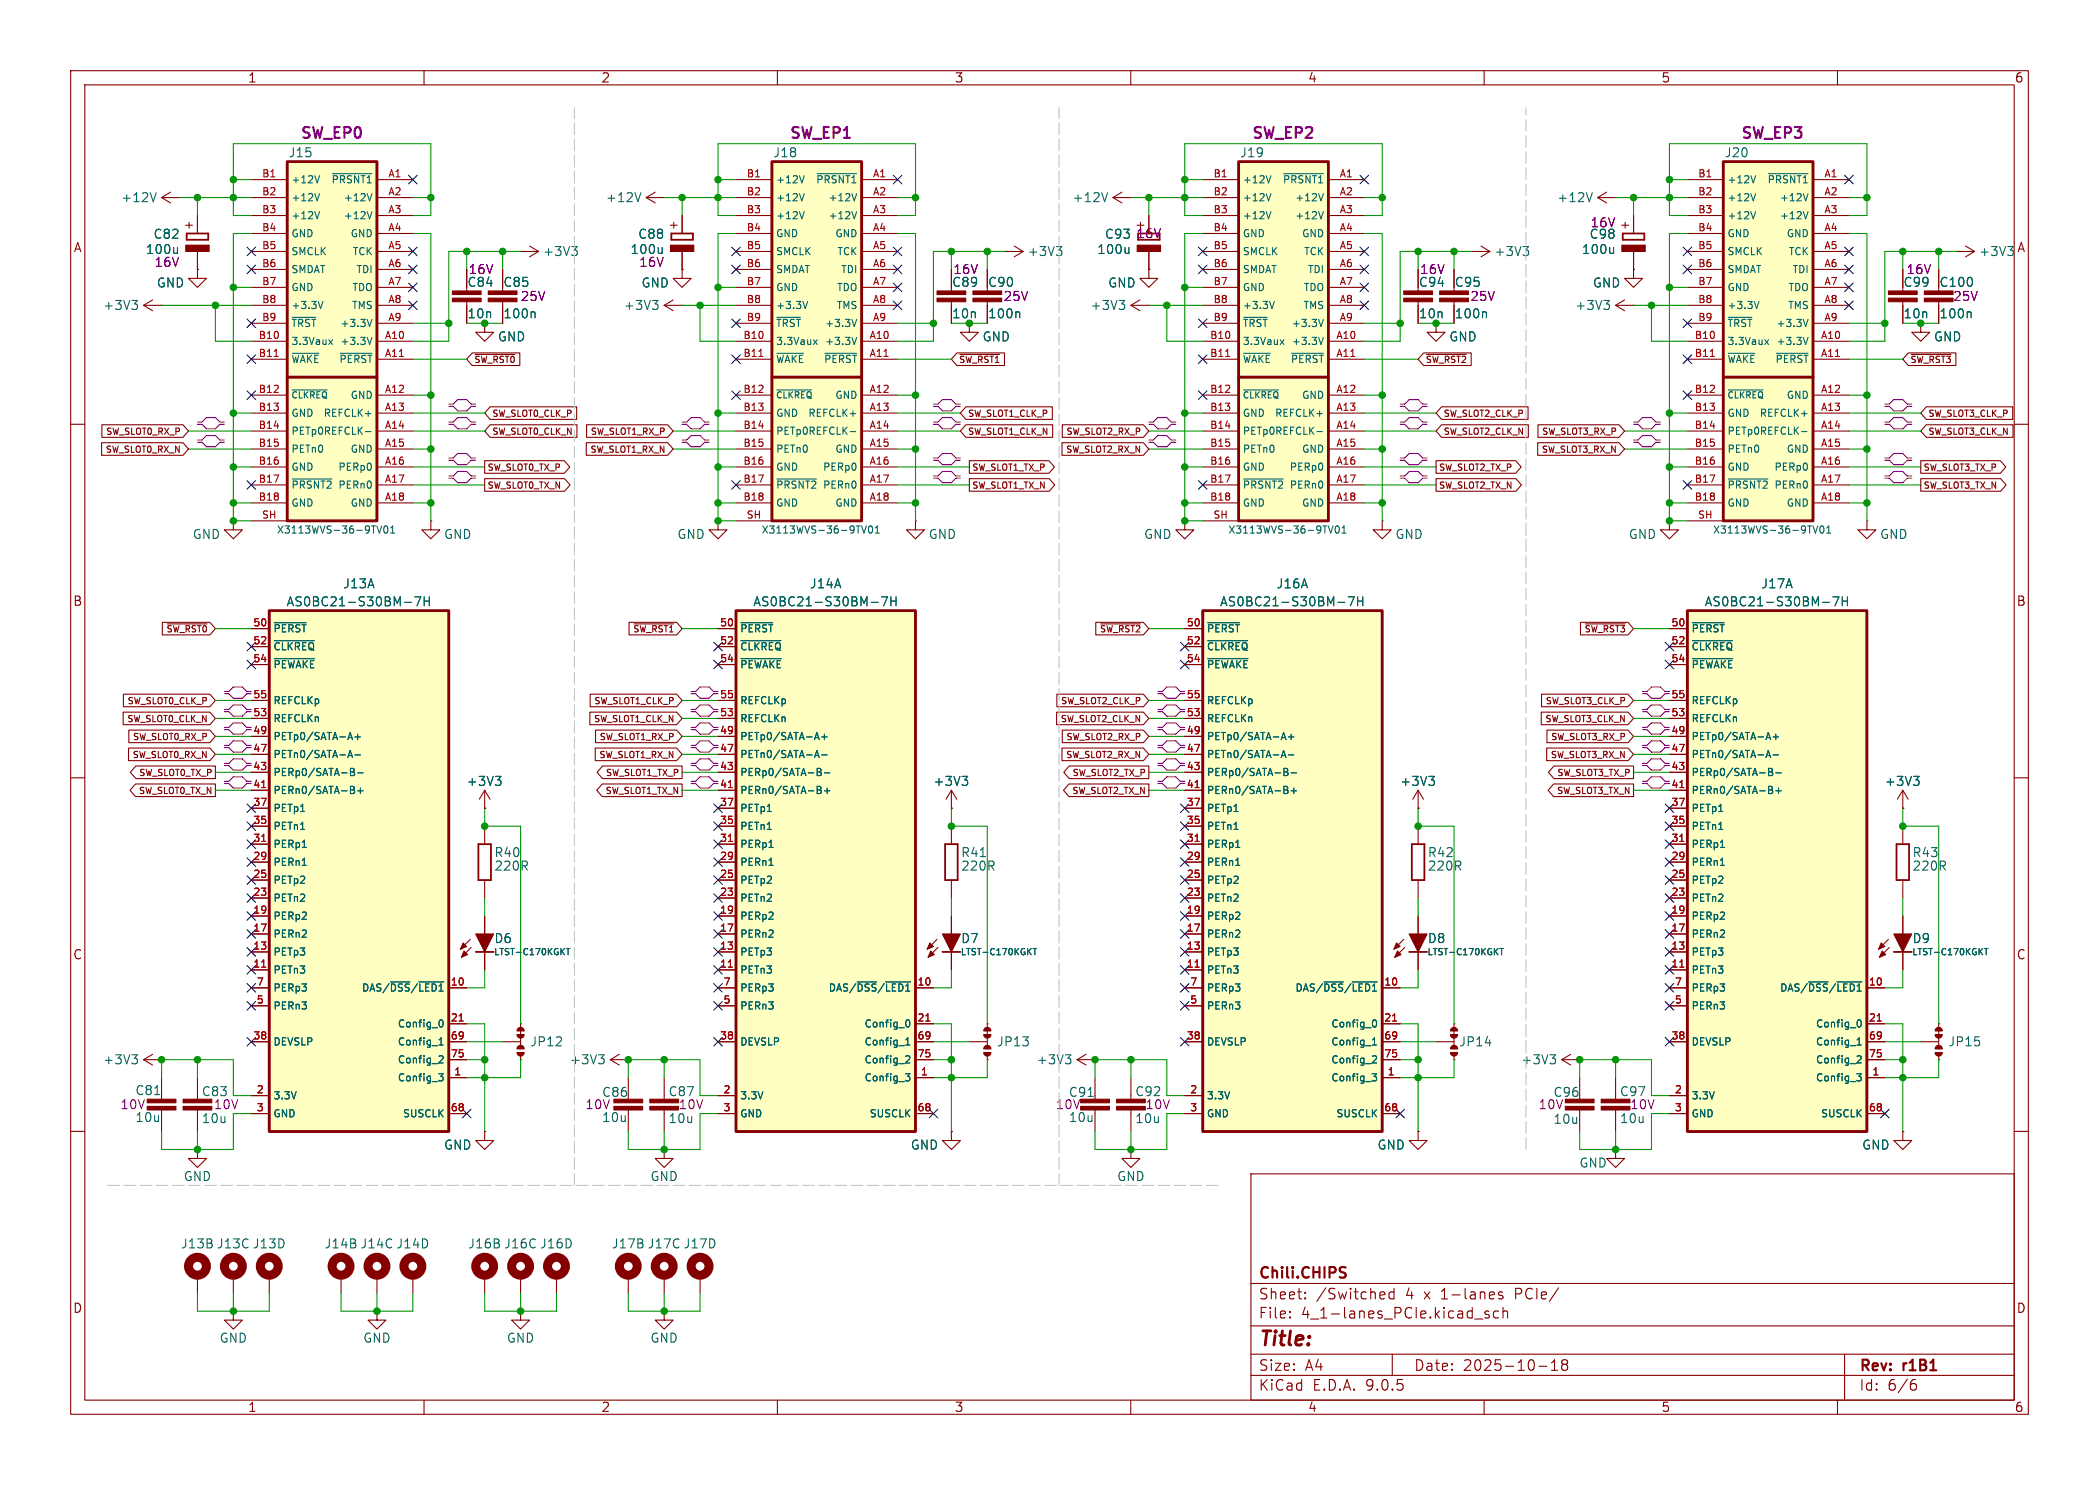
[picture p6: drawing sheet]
<svg xmlns="http://www.w3.org/2000/svg" width="297mm" height="210mm" viewBox="0 0 297 210" stroke-linecap="round" stroke-linejoin="round" font-family="sans-serif">
<defs><g id="words">
<text font-size="2.8" fill="#840000" x="178" y="190.9">Title:</text>
<g font-size="2.1" fill="#840084">
<text x="42.3" y="20">SW_EP0</text>
<text x="111.5" y="20">SW_EP1</text>
<text x="177" y="20">SW_EP2</text>
<text x="246.2" y="20">SW_EP3</text>
</g>
<g font-size="2.1" fill="#840000">
<text x="178" y="184">Sheet:</text>
<text x="178" y="181.2">Chili.CHIPS</text>
<text x="186.2" y="184">/Switched</text>
<text x="199" y="184">4</text>
<text x="201.7" y="184">x</text>
<text x="204.2" y="184">1-lanes</text>
<text x="214.8" y="184">PCIe/</text>
<text x="178" y="186.7">File:</text>
<text x="184.1" y="186.7">4_1-lanes_PCIe.kicad_sch</text>
<text x="178" y="196.9">KiCad</text>
<text x="178" y="194.1">Size:</text>
<text x="184.7" y="194.1">A4</text>
<text x="185.7" y="196.9">E.D.A.</text>
<text x="193.3" y="196.9">9.0.5</text>
<text x="200" y="194.1">Date:</text>
<text x="207" y="194.1">2025-10-18</text>
<text x="263" y="194.3">Rev:</text>
<text x="263" y="196.9">Id:</text>
<text x="267.1" y="196.9">6/6</text>
<text x="269.4" y="194.3">r1B1</text>
</g>
<g font-size="1.8" fill="#840000">
<text x="35" y="11.9">1</text>
<text x="85" y="11.9">2</text>
<text x="135" y="11.9">3</text>
<text x="185" y="11.9">4</text>
<text x="235" y="11.9">5</text>
<text x="285" y="11.9">6</text>
<text x="10.3" y="35.9">A</text>
<text x="27.5" y="32.6" transform="rotate(-90 27.5 32.6)">+</text>
<text x="96.1" y="32.6" transform="rotate(-90 96.1 32.6)">+</text>
<text x="230.7" y="32.6" transform="rotate(-90 230.7 32.6)">+</text>
<text x="66" y="45.2">10n</text>
<text x="134.6" y="45.2">10n</text>
<text x="200.7" y="45.2">10n</text>
<text x="10.3" y="85.9">B</text>
<text x="285.3" y="85.9">B</text>
<text x="10.3" y="135.9">C</text>
<text x="285.3" y="135.9">C</text>
<text x="10.3" y="185.9">D</text>
<text x="285.3" y="185.9">D</text>
<text x="35" y="199.9">1</text>
<text x="85" y="199.9">2</text>
<text x="135" y="199.9">3</text>
<text x="185" y="199.9">4</text>
<text x="235" y="199.9">5</text>
<text x="285" y="199.9">6</text>
</g>
<g font-size="1.8" fill="#006464">
<text x="40.8" y="22.5">J15</text>
<text x="109.3" y="22.5">J18</text>
<text x="175.4" y="22.5">J19</text>
<text x="244" y="22.5">J20</text>
<text x="17" y="28.8">+12V</text>
<text x="85.6" y="28.8">+12V</text>
<text x="151.7" y="28.8">+12V</text>
<text x="220.2" y="28.8">+12V</text>
<text x="21.6" y="34">C82</text>
<text x="90.2" y="34">C88</text>
<text x="156.2" y="34">C93</text>
<text x="224.8" y="34">C98</text>
<text x="285.3" y="35.9">A</text>
<text x="20.5" y="36.1">100u</text>
<text x="22.1" y="40.9">GND</text>
<text x="66" y="40.8">C84</text>
<text x="71.1" y="40.8">C85</text>
<text x="76.7" y="36.4">+3V3</text>
<text x="89.1" y="36.1">100u</text>
<text x="90.7" y="40.9">GND</text>
<text x="134.6" y="40.8">C89</text>
<text x="139.7" y="40.8">C90</text>
<text x="145.3" y="36.4">+3V3</text>
<text x="155.2" y="36.1">100u</text>
<text x="156.7" y="40.9">GND</text>
<text x="200.7" y="40.8">C94</text>
<text x="205.7" y="40.8">C95</text>
<text x="211.4" y="36.4">+3V3</text>
<text x="223.7" y="36.1">100u</text>
<text x="225.3" y="40.9">GND</text>
<text x="269.2" y="40.8">C99</text>
<text x="274.3" y="40.8">C100</text>
<text x="279.9" y="36.4">+3V3</text>
<text x="14.5" y="44">+3V3</text>
<text x="71.1" y="45.2">100n</text>
<text x="88.2" y="44">+3V3</text>
<text x="139.7" y="45.2">100n</text>
<text x="154.2" y="44">+3V3</text>
<text x="205.7" y="45.2">100n</text>
<text x="222.8" y="44">+3V3</text>
<text x="269.2" y="45.2">10n</text>
<text x="274.3" y="45.2">100n</text>
<text x="70.4" y="48.5">GND</text>
<text x="138.9" y="48.5">GND</text>
<text x="205" y="48.5">GND</text>
<text x="273.6" y="48.5">GND</text>
<text x="27.2" y="76.4">GND</text>
<text x="62.7" y="76.4">GND</text>
<text x="95.8" y="76.4">GND</text>
<text x="131.3" y="76.4">GND</text>
<text x="161.8" y="76.4">GND</text>
<text x="197.4" y="76.4">GND</text>
<text x="230.4" y="76.4">GND</text>
<text x="265.9" y="76.4">GND</text>
<text x="48.5" y="83.4">J13A</text>
<text x="114.5" y="83.4">J14A</text>
<text x="180.5" y="83.4">J16A</text>
<text x="249.1" y="83.4">J17A</text>
<text x="40.4" y="86">AS0BC21-S30BM-7H</text>
<text x="106.5" y="86">AS0BC21-S30BM-7H</text>
<text x="172.5" y="86">AS0BC21-S30BM-7H</text>
<text x="241.1" y="86">AS0BC21-S30BM-7H</text>
<text x="65.9" y="111.4">+3V3</text>
<text x="132" y="111.4">+3V3</text>
<text x="198" y="111.4">+3V3</text>
<text x="266.6" y="111.4">+3V3</text>
<text x="69.9" y="123.3">220R</text>
<text x="69.9" y="121.4">R40</text>
<text x="135.9" y="123.3">220R</text>
<text x="135.9" y="121.4">R41</text>
<text x="201.9" y="123.3">220R</text>
<text x="201.9" y="121.4">R42</text>
<text x="270.5" y="123.3">220R</text>
<text x="270.5" y="121.4">R43</text>
<text x="69.9" y="133.6">D6</text>
<text x="135.9" y="133.6">D7</text>
<text x="201.9" y="133.6">D8</text>
<text x="270.5" y="133.6">D9</text>
<text x="74.9" y="148.2">JP12</text>
<text x="141" y="148.2">JP13</text>
<text x="206.4" y="148.2">JP14</text>
<text x="275.6" y="148.2">JP15</text>
<text x="14.5" y="150.7">+3V3</text>
<text x="28.5" y="155.2">C83</text>
<text x="80.5" y="150.7">+3V3</text>
<text x="85.1" y="155.3">C86</text>
<text x="94.5" y="155.2">C87</text>
<text x="146.6" y="150.7">+3V3</text>
<text x="160.5" y="155.2">C92</text>
<text x="215.2" y="150.7">+3V3</text>
<text x="219.7" y="155.3">C96</text>
<text x="229.1" y="155.2">C97</text>
<text x="19.1" y="158.9">10u</text>
<text x="28.5" y="159">10u</text>
<text x="85.1" y="158.9">10u</text>
<text x="94.5" y="159">10u</text>
<text x="151.1" y="158.9">10u</text>
<text x="160.5" y="159">10u</text>
<text x="219.7" y="159.1">10u</text>
<text x="229.1" y="159">10u</text>
<text x="25.9" y="167.2">GND</text>
<text x="62.7" y="162.8">GND</text>
<text x="91.9" y="167.2">GND</text>
<text x="128.8" y="162.8">GND</text>
<text x="158" y="167.2">GND</text>
<text x="194.8" y="162.8">GND</text>
<text x="223.4" y="165.3">GND</text>
<text x="263.4" y="162.8">GND</text>
<text x="25.5" y="176.8">J13B J13C J13D</text>
<text x="45.8" y="176.8">J14B J14C J14D</text>
<text x="66.2" y="176.8">J16B J16C J16D</text>
<text x="86.5" y="176.8">J17B J17C J17D</text>
<text x="31" y="190.1">GND</text>
<text x="51.3" y="190.1">GND</text>
<text x="71.6" y="190.1">GND</text>
<text x="91.9" y="190.1">GND</text>
</g>
<g font-size="1.8" fill="#840084">
<text x="160.7" y="33.9">16V</text>
<text x="162.1" y="32.6" transform="rotate(-90 162.1 32.6)">+</text>
<text x="225" y="32.4">16V</text>
<text x="21.8" y="37.9">16V</text>
<text x="66.2" y="39">16V</text>
<text x="90.3" y="37.9">16V</text>
<text x="134.8" y="39">16V</text>
<text x="200.8" y="39">16V</text>
<text x="269.7" y="39">16V</text>
<text x="73.6" y="42.8">25V</text>
<text x="141.9" y="42.8">25V</text>
<text x="207.9" y="42.8">25V</text>
<text x="276.3" y="42.8">25V</text>
<text x="19.1" y="155.1">C81</text>
<text x="151.1" y="155.3">C91</text>
<text x="16.9" y="157.1">10V</text>
<text x="30.1" y="157.1">10V</text>
<text x="82.7" y="157.1">10V</text>
<text x="95.9" y="157.1">10V</text>
<text x="149.3" y="157.1">10V</text>
<text x="162" y="157.1">10V</text>
<text x="217.6" y="157.1">10V</text>
<text x="230.6" y="157.1">10V</text>
</g>
<g font-size="1.4" fill="#a90000">
<text x="37" y="25.1">B1</text>
<text x="37" y="27.7">B2</text>
<text x="54.8" y="25.1">A1</text>
<text x="54.8" y="27.7">A2</text>
<text x="105.6" y="25.1">B1</text>
<text x="105.6" y="27.7">B2</text>
<text x="123.4" y="25.1">A1</text>
<text x="123.4" y="27.7">A2</text>
<text x="171.6" y="25.1">B1</text>
<text x="171.6" y="27.7">B2</text>
<text x="189.5" y="25.1">A1</text>
<text x="189.5" y="27.7">A2</text>
<text x="240.2" y="25.1">B1</text>
<text x="240.2" y="27.7">B2</text>
<text x="258" y="25.1">A1</text>
<text x="258" y="27.7">A2</text>
<text x="37" y="30.2">B3</text>
<text x="37" y="32.8">B4</text>
<text x="37" y="35.3">B5</text>
<text x="54.8" y="30.2">A3</text>
<text x="54.8" y="32.8">A4</text>
<text x="54.8" y="35.3">A5</text>
<text x="105.6" y="30.2">B3</text>
<text x="105.6" y="32.8">B4</text>
<text x="105.6" y="35.3">B5</text>
<text x="123.4" y="30.2">A3</text>
<text x="123.4" y="32.8">A4</text>
<text x="123.4" y="35.3">A5</text>
<text x="171.6" y="30.2">B3</text>
<text x="171.6" y="32.8">B4</text>
<text x="171.6" y="35.3">B5</text>
<text x="189.5" y="30.2">A3</text>
<text x="189.5" y="32.8">A4</text>
<text x="189.5" y="35.3">A5</text>
<text x="240.2" y="30.2">B3</text>
<text x="240.2" y="32.8">B4</text>
<text x="240.2" y="35.3">B5</text>
<text x="258" y="30.2">A3</text>
<text x="258" y="32.8">A4</text>
<text x="258" y="35.3">A5</text>
<text x="37" y="37.8">B6</text>
<text x="37" y="40.4">B7</text>
<text x="54.8" y="37.8">A6</text>
<text x="54.8" y="40.4">A7</text>
<text x="105.6" y="37.8">B6</text>
<text x="105.6" y="40.4">B7</text>
<text x="123.4" y="37.8">A6</text>
<text x="123.4" y="40.4">A7</text>
<text x="171.6" y="37.8">B6</text>
<text x="171.6" y="40.4">B7</text>
<text x="189.5" y="37.8">A6</text>
<text x="189.5" y="40.4">A7</text>
<text x="240.2" y="37.8">B6</text>
<text x="240.2" y="40.4">B7</text>
<text x="258" y="37.8">A6</text>
<text x="258" y="40.4">A7</text>
<text x="37" y="42.9">B8</text>
<text x="37" y="45.5">B9</text>
<text x="54.8" y="42.9">A8</text>
<text x="54.8" y="45.5">A9</text>
<text x="105.6" y="42.9">B8</text>
<text x="105.6" y="45.5">B9</text>
<text x="123.4" y="42.9">A8</text>
<text x="123.4" y="45.5">A9</text>
<text x="171.6" y="42.9">B8</text>
<text x="171.6" y="45.5">B9</text>
<text x="189.5" y="42.9">A8</text>
<text x="189.5" y="45.5">A9</text>
<text x="240.2" y="42.9">B8</text>
<text x="240.2" y="45.5">B9</text>
<text x="258" y="42.9">A8</text>
<text x="258" y="45.5">A9</text>
<text x="36.5" y="48">B10</text>
<text x="36.5" y="50.5">B11</text>
<text x="54.3" y="48">A10</text>
<text x="54.3" y="50.5">A11</text>
<text x="105.1" y="48">B10</text>
<text x="105.1" y="50.5">B11</text>
<text x="122.9" y="48">A10</text>
<text x="122.9" y="50.5">A11</text>
<text x="171.1" y="48">B10</text>
<text x="171.1" y="50.5">B11</text>
<text x="189" y="48">A10</text>
<text x="189" y="50.5">A11</text>
<text x="239.7" y="48">B10</text>
<text x="239.7" y="50.5">B11</text>
<text x="257.5" y="48">A10</text>
<text x="257.5" y="50.5">A11</text>
<text x="36.5" y="55.6">B12</text>
<text x="36.5" y="58.2">B13</text>
<text x="54.3" y="55.6">A12</text>
<text x="54.3" y="58.2">A13</text>
<text x="105.1" y="55.6">B12</text>
<text x="105.1" y="58.2">B13</text>
<text x="122.9" y="55.6">A12</text>
<text x="122.9" y="58.2">A13</text>
<text x="171.1" y="55.6">B12</text>
<text x="171.1" y="58.2">B13</text>
<text x="189" y="55.6">A12</text>
<text x="189" y="58.2">A13</text>
<text x="239.7" y="55.6">B12</text>
<text x="239.7" y="58.2">B13</text>
<text x="257.5" y="55.6">A12</text>
<text x="257.5" y="58.2">A13</text>
<text x="36.5" y="60.7">B14</text>
<text x="36.5" y="63.2">B15</text>
<text x="36.5" y="65.8">B16</text>
<text x="54.3" y="60.7">A14</text>
<text x="54.3" y="63.2">A15</text>
<text x="54.3" y="65.8">A16</text>
<text x="105.1" y="60.7">B14</text>
<text x="105.1" y="63.2">B15</text>
<text x="105.1" y="65.8">B16</text>
<text x="122.9" y="60.7">A14</text>
<text x="122.9" y="63.2">A15</text>
<text x="122.9" y="65.8">A16</text>
<text x="171.1" y="60.7">B14</text>
<text x="171.1" y="63.2">B15</text>
<text x="171.1" y="65.8">B16</text>
<text x="189" y="60.7">A14</text>
<text x="189" y="63.2">A15</text>
<text x="189" y="65.8">A16</text>
<text x="239.7" y="60.7">B14</text>
<text x="239.7" y="63.2">B15</text>
<text x="239.7" y="65.8">B16</text>
<text x="257.5" y="60.7">A14</text>
<text x="257.5" y="63.2">A15</text>
<text x="257.5" y="65.8">A16</text>
<text x="36.5" y="68.3">B17</text>
<text x="36.5" y="70.9">B18</text>
<text x="54.3" y="68.3">A17</text>
<text x="54.3" y="70.9">A18</text>
<text x="105.1" y="68.3">B17</text>
<text x="105.1" y="70.9">B18</text>
<text x="122.9" y="68.3">A17</text>
<text x="122.9" y="70.9">A18</text>
<text x="171.1" y="68.3">B17</text>
<text x="171.1" y="70.9">B18</text>
<text x="189" y="68.3">A17</text>
<text x="189" y="70.9">A18</text>
<text x="239.7" y="68.3">B17</text>
<text x="239.7" y="70.9">B18</text>
<text x="257.5" y="68.3">A17</text>
<text x="257.5" y="70.9">A18</text>
<text x="37" y="73.4">SH</text>
<text x="105.5" y="73.4">SH</text>
<text x="171.6" y="73.4">SH</text>
<text x="240.2" y="73.4">SH</text>
<text x="35.7" y="88.6">50</text>
<text x="101.8" y="88.6">50</text>
<text x="167.8" y="88.6">50</text>
<text x="236.4" y="88.6">50</text>
<text x="35.7" y="91.2">52</text>
<text x="35.7" y="93.7">54</text>
<text x="101.8" y="91.2">52</text>
<text x="101.8" y="93.7">54</text>
<text x="167.8" y="91.2">52</text>
<text x="167.8" y="93.7">54</text>
<text x="236.4" y="91.2">52</text>
<text x="236.4" y="93.7">54</text>
<text x="35.7" y="98.8">55</text>
<text x="35.7" y="101.3">53</text>
<text x="101.8" y="98.8">55</text>
<text x="101.8" y="101.3">53</text>
<text x="167.8" y="98.8">55</text>
<text x="167.8" y="101.3">53</text>
<text x="236.4" y="98.8">55</text>
<text x="236.4" y="101.3">53</text>
<text x="35.7" y="103.9">49</text>
<text x="35.7" y="106.4">47</text>
<text x="101.8" y="103.9">49</text>
<text x="101.8" y="106.4">47</text>
<text x="167.8" y="103.9">49</text>
<text x="167.8" y="106.4">47</text>
<text x="236.4" y="103.9">49</text>
<text x="236.4" y="106.4">47</text>
<text x="35.7" y="109">43</text>
<text x="35.7" y="111.5">41</text>
<text x="101.8" y="109">43</text>
<text x="101.8" y="111.5">41</text>
<text x="167.8" y="109">43</text>
<text x="167.8" y="111.5">41</text>
<text x="236.4" y="109">43</text>
<text x="236.4" y="111.5">41</text>
<text x="35.7" y="114">37</text>
<text x="35.7" y="116.6">35</text>
<text x="35.7" y="119.1">31</text>
<text x="101.8" y="114">37</text>
<text x="101.8" y="116.6">35</text>
<text x="101.8" y="119.1">31</text>
<text x="167.8" y="114">37</text>
<text x="167.8" y="116.6">35</text>
<text x="167.8" y="119.1">31</text>
<text x="236.4" y="114">37</text>
<text x="236.4" y="116.6">35</text>
<text x="236.4" y="119.1">31</text>
<text x="35.7" y="121.7">29</text>
<text x="35.7" y="124.2">25</text>
<text x="101.8" y="121.7">29</text>
<text x="101.8" y="124.2">25</text>
<text x="167.8" y="121.7">29</text>
<text x="167.8" y="124.2">25</text>
<text x="236.4" y="121.7">29</text>
<text x="236.4" y="124.2">25</text>
<text x="35.7" y="126.7">23</text>
<text x="35.7" y="129.3">19</text>
<text x="35.7" y="131.8">17</text>
<text x="101.8" y="126.7">23</text>
<text x="101.8" y="129.3">19</text>
<text x="101.8" y="131.8">17</text>
<text x="167.8" y="126.7">23</text>
<text x="167.8" y="129.3">19</text>
<text x="167.8" y="131.8">17</text>
<text x="236.4" y="126.7">23</text>
<text x="236.4" y="129.3">19</text>
<text x="236.4" y="131.8">17</text>
<text x="35.7" y="134.4">13</text>
<text x="35.7" y="136.9">11</text>
<text x="101.8" y="134.4">13</text>
<text x="101.8" y="136.9">11</text>
<text x="167.8" y="134.4">13</text>
<text x="167.8" y="136.9">11</text>
<text x="236.4" y="134.4">13</text>
<text x="236.4" y="136.9">11</text>
<text x="36.2" y="139.4">7</text>
<text x="36.2" y="142">5</text>
<text x="63.7" y="139.4">10</text>
<text x="102.3" y="139.4">7</text>
<text x="102.3" y="142">5</text>
<text x="129.7" y="139.4">10</text>
<text x="168.3" y="139.4">7</text>
<text x="168.3" y="142">5</text>
<text x="195.8" y="139.4">10</text>
<text x="236.9" y="139.4">7</text>
<text x="236.9" y="142">5</text>
<text x="264.3" y="139.4">10</text>
<text x="35.7" y="147.1">38</text>
<text x="63.7" y="144.5">21</text>
<text x="63.7" y="147.1">69</text>
<text x="63.7" y="149.6">75</text>
<text x="101.8" y="147.1">38</text>
<text x="129.7" y="144.5">21</text>
<text x="129.7" y="147.1">69</text>
<text x="129.7" y="149.6">75</text>
<text x="167.8" y="147.1">38</text>
<text x="195.8" y="144.5">21</text>
<text x="195.8" y="147.1">69</text>
<text x="195.8" y="149.6">75</text>
<text x="236.4" y="147.1">38</text>
<text x="264.3" y="144.5">21</text>
<text x="264.3" y="147.1">69</text>
<text x="264.3" y="149.6">75</text>
<text x="36.2" y="154.7">2</text>
<text x="64.2" y="152.1">1</text>
<text x="102.3" y="154.7">2</text>
<text x="130.2" y="152.1">1</text>
<text x="168.3" y="154.7">2</text>
<text x="196.2" y="152.1">1</text>
<text x="236.9" y="154.7">2</text>
<text x="264.8" y="152.1">1</text>
<text x="36.2" y="157.2">3</text>
<text x="63.7" y="157.2">68</text>
<text x="102.3" y="157.2">3</text>
<text x="129.7" y="157.2">68</text>
<text x="168.3" y="157.2">3</text>
<text x="195.8" y="157.2">68</text>
<text x="236.9" y="157.2">3</text>
<text x="264.3" y="157.2">68</text>
</g>
<g font-size="1.4" fill="#006464">
<text x="41.1" y="26.1">+12V</text>
<text x="41.1" y="28.7">+12V</text>
<text x="46.8" y="26.1">~{PRSNT1}</text>
<text x="48.5" y="28.7">+12V</text>
<text x="109.7" y="26.1">+12V</text>
<text x="109.7" y="28.7">+12V</text>
<text x="115.4" y="26.1">~{PRSNT1}</text>
<text x="117.1" y="28.7">+12V</text>
<text x="175.8" y="26.1">+12V</text>
<text x="175.8" y="28.7">+12V</text>
<text x="181.4" y="26.1">~{PRSNT1}</text>
<text x="183.1" y="28.7">+12V</text>
<text x="244.3" y="26.1">+12V</text>
<text x="244.3" y="28.7">+12V</text>
<text x="250" y="26.1">~{PRSNT1}</text>
<text x="251.7" y="28.7">+12V</text>
<text x="41.1" y="31.2">+12V</text>
<text x="41.1" y="33.8">GND</text>
<text x="48.5" y="31.2">+12V</text>
<text x="49.5" y="33.8">GND</text>
<text x="109.7" y="31.2">+12V</text>
<text x="109.7" y="33.8">GND</text>
<text x="117.1" y="31.2">+12V</text>
<text x="118.1" y="33.8">GND</text>
<text x="175.8" y="31.2">+12V</text>
<text x="175.8" y="33.8">GND</text>
<text x="183.1" y="31.2">+12V</text>
<text x="184.1" y="33.8">GND</text>
<text x="244.3" y="31.2">+12V</text>
<text x="244.3" y="33.8">GND</text>
<text x="251.7" y="31.2">+12V</text>
<text x="252.7" y="33.8">GND</text>
<text x="41.1" y="36.3">SMCLK</text>
<text x="41.1" y="38.8">SMDAT</text>
<text x="41.1" y="41.4">GND</text>
<text x="49.7" y="41.4">TDO</text>
<text x="49.8" y="36.3">TCK</text>
<text x="50.3" y="38.8">TDI</text>
<text x="109.7" y="36.3">SMCLK</text>
<text x="109.7" y="38.8">SMDAT</text>
<text x="109.7" y="41.4">GND</text>
<text x="118.3" y="41.4">TDO</text>
<text x="118.4" y="36.3">TCK</text>
<text x="118.9" y="38.8">TDI</text>
<text x="175.8" y="36.3">SMCLK</text>
<text x="175.8" y="38.8">SMDAT</text>
<text x="175.8" y="41.4">GND</text>
<text x="184.3" y="41.4">TDO</text>
<text x="184.4" y="36.3">TCK</text>
<text x="184.9" y="38.8">TDI</text>
<text x="244.3" y="36.3">SMCLK</text>
<text x="244.3" y="38.8">SMDAT</text>
<text x="244.3" y="41.4">GND</text>
<text x="252.9" y="41.4">TDO</text>
<text x="253" y="36.3">TCK</text>
<text x="253.5" y="38.8">TDI</text>
<text x="41.1" y="43.9">+3.3V</text>
<text x="41.1" y="46.5">~{TRST}</text>
<text x="48" y="46.5">+3.3V</text>
<text x="49.7" y="43.9">TMS</text>
<text x="109.7" y="43.9">+3.3V</text>
<text x="109.7" y="46.5">~{TRST}</text>
<text x="116.6" y="46.5">+3.3V</text>
<text x="118.3" y="43.9">TMS</text>
<text x="175.8" y="43.9">+3.3V</text>
<text x="175.8" y="46.5">~{TRST}</text>
<text x="182.7" y="46.5">+3.3V</text>
<text x="184.3" y="43.9">TMS</text>
<text x="244.3" y="43.9">+3.3V</text>
<text x="244.3" y="46.5">~{TRST}</text>
<text x="251.2" y="46.5">+3.3V</text>
<text x="252.9" y="43.9">TMS</text>
<text x="41.1" y="49">3.3Vaux</text>
<text x="41.1" y="51.5">~{WAKE} ~{PERST}</text>
<text x="48" y="49">+3.3V</text>
<text x="109.7" y="49">3.3Vaux</text>
<text x="109.7" y="51.5">~{WAKE} ~{PERST}</text>
<text x="116.6" y="49">+3.3V</text>
<text x="175.8" y="49">3.3Vaux</text>
<text x="175.8" y="51.5">~{WAKE} ~{PERST}</text>
<text x="182.7" y="49">+3.3V</text>
<text x="244.3" y="49">3.3Vaux</text>
<text x="244.3" y="51.5">~{WAKE} ~{PERST}</text>
<text x="251.2" y="49">+3.3V</text>
<text x="41.1" y="59.2">GND</text>
<text x="45.7" y="59.2">REFCLK+</text>
<text x="49.5" y="56.6">GND</text>
<text x="109.7" y="59.2">GND</text>
<text x="114.2" y="59.2">REFCLK+</text>
<text x="118.1" y="56.6">GND</text>
<text x="175.8" y="59.2">GND</text>
<text x="180.3" y="59.2">REFCLK+</text>
<text x="184.1" y="56.6">GND</text>
<text x="244.3" y="59.2">GND</text>
<text x="248.9" y="59.2">REFCLK+</text>
<text x="252.7" y="56.6">GND</text>
<text x="41.1" y="61.7">PETp0REFCLK-</text>
<text x="41.1" y="64.2">PETn0</text>
<text x="49.5" y="64.2">GND</text>
<text x="109.7" y="61.7">PETp0REFCLK-</text>
<text x="109.7" y="64.2">PETn0</text>
<text x="118.1" y="64.2">GND</text>
<text x="175.8" y="61.7">PETp0REFCLK-</text>
<text x="175.8" y="64.2">PETn0</text>
<text x="184.1" y="64.2">GND</text>
<text x="244.3" y="61.7">PETp0REFCLK-</text>
<text x="244.3" y="64.2">PETn0</text>
<text x="252.7" y="64.2">GND</text>
<text x="41.1" y="66.8">GND</text>
<text x="41.1" y="69.3">~{PRSNT2}</text>
<text x="41.1" y="71.9">GND</text>
<text x="47.7" y="66.8">PERp0</text>
<text x="47.7" y="69.3">PERn0</text>
<text x="49.5" y="71.9">GND</text>
<text x="109.7" y="66.8">GND</text>
<text x="109.7" y="69.3">~{PRSNT2}</text>
<text x="109.7" y="71.9">GND</text>
<text x="116.3" y="66.8">PERp0</text>
<text x="116.3" y="69.3">PERn0</text>
<text x="118.1" y="71.9">GND</text>
<text x="175.8" y="66.8">GND</text>
<text x="175.8" y="69.3">~{PRSNT2}</text>
<text x="175.8" y="71.9">GND</text>
<text x="182.4" y="66.8">PERp0</text>
<text x="182.4" y="69.3">PERn0</text>
<text x="184.1" y="71.9">GND</text>
<text x="244.3" y="66.8">GND</text>
<text x="244.3" y="69.3">~{PRSNT2}</text>
<text x="244.3" y="71.9">GND</text>
<text x="250.9" y="66.8">PERp0</text>
<text x="250.9" y="69.3">PERn0</text>
<text x="252.7" y="71.9">GND</text>
<text x="39.1" y="75.7">X3113WVS-36-9TV01</text>
<text x="107.7" y="75.7">X3113WVS-36-9TV01</text>
<text x="173.7" y="75.7">X3113WVS-36-9TV01</text>
<text x="242.3" y="75.7">X3113WVS-36-9TV01</text>
<text x="38.6" y="89.6">~{PERST}</text>
<text x="104.6" y="89.6">~{PERST}</text>
<text x="170.7" y="89.6">~{PERST}</text>
<text x="239.3" y="89.6">~{PERST}</text>
<text x="38.6" y="92.2">~{CLKREQ}</text>
<text x="38.6" y="94.7">~{PEWAKE}</text>
<text x="104.6" y="92.2">~{CLKREQ}</text>
<text x="104.6" y="94.7">~{PEWAKE}</text>
<text x="170.7" y="92.2">~{CLKREQ}</text>
<text x="170.7" y="94.7">~{PEWAKE}</text>
<text x="239.3" y="92.2">~{CLKREQ}</text>
<text x="239.3" y="94.7">~{PEWAKE}</text>
<text x="38.6" y="99.8">REFCLKp</text>
<text x="104.6" y="99.8">REFCLKp</text>
<text x="170.7" y="99.8">REFCLKp</text>
<text x="239.3" y="99.8">REFCLKp</text>
<text x="38.6" y="102.3">REFCLKn</text>
<text x="38.6" y="104.9">PETp0/SATA-A+</text>
<text x="38.6" y="107.4">PETn0/SATA-A-</text>
<text x="104.6" y="102.3">REFCLKn</text>
<text x="104.6" y="104.9">PETp0/SATA-A+</text>
<text x="104.6" y="107.4">PETn0/SATA-A-</text>
<text x="170.7" y="102.3">REFCLKn</text>
<text x="170.7" y="104.9">PETp0/SATA-A+</text>
<text x="170.7" y="107.4">PETn0/SATA-A-</text>
<text x="239.3" y="102.3">REFCLKn</text>
<text x="239.3" y="104.9">PETp0/SATA-A+</text>
<text x="239.3" y="107.4">PETn0/SATA-A-</text>
<text x="38.6" y="110">PERp0/SATA-B-</text>
<text x="38.6" y="112.5">PERn0/SATA-B+</text>
<text x="104.6" y="110">PERp0/SATA-B-</text>
<text x="104.6" y="112.5">PERn0/SATA-B+</text>
<text x="170.7" y="110">PERp0/SATA-B-</text>
<text x="170.7" y="112.5">PERn0/SATA-B+</text>
<text x="239.3" y="110">PERp0/SATA-B-</text>
<text x="239.3" y="112.5">PERn0/SATA-B+</text>
<text x="38.6" y="115">PETp1</text>
<text x="38.6" y="117.6">PETn1</text>
<text x="104.6" y="115">PETp1</text>
<text x="104.6" y="117.6">PETn1</text>
<text x="170.7" y="115">PETp1</text>
<text x="170.7" y="117.6">PETn1</text>
<text x="239.3" y="115">PETp1</text>
<text x="239.3" y="117.6">PETn1</text>
<text x="38.6" y="120.1">PERp1</text>
<text x="38.6" y="122.7">PERn1</text>
<text x="38.6" y="125.2">PETp2</text>
<text x="104.6" y="120.1">PERp1</text>
<text x="104.6" y="122.7">PERn1</text>
<text x="104.6" y="125.2">PETp2</text>
<text x="170.7" y="120.1">PERp1</text>
<text x="170.7" y="122.7">PERn1</text>
<text x="170.7" y="125.2">PETp2</text>
<text x="239.3" y="120.1">PERp1</text>
<text x="239.3" y="122.7">PERn1</text>
<text x="239.3" y="125.2">PETp2</text>
<text x="38.6" y="127.7">PETn2</text>
<text x="38.6" y="130.3">PERp2</text>
<text x="104.6" y="127.7">PETn2</text>
<text x="104.6" y="130.3">PERp2</text>
<text x="170.7" y="127.7">PETn2</text>
<text x="170.7" y="130.3">PERp2</text>
<text x="239.3" y="127.7">PETn2</text>
<text x="239.3" y="130.3">PERp2</text>
<text x="38.6" y="132.8">PERn2</text>
<text x="38.6" y="135.4">PETp3</text>
<text x="38.6" y="137.9">PETn3</text>
<text x="104.6" y="132.8">PERn2</text>
<text x="104.6" y="135.4">PETp3</text>
<text x="104.6" y="137.9">PETn3</text>
<text x="170.7" y="132.8">PERn2</text>
<text x="170.7" y="135.4">PETp3</text>
<text x="170.7" y="137.9">PETn3</text>
<text x="239.3" y="132.8">PERn2</text>
<text x="239.3" y="135.4">PETp3</text>
<text x="239.3" y="137.9">PETn3</text>
<text x="38.6" y="140.4">PERp3</text>
<text x="38.6" y="143">PERn3</text>
<text x="51.1" y="140.4">DAS/~{DSS}/~{LED1}</text>
<text x="104.6" y="140.4">PERp3</text>
<text x="104.6" y="143">PERn3</text>
<text x="117.1" y="140.4">DAS/~{DSS}/~{LED1}</text>
<text x="170.7" y="140.4">PERp3</text>
<text x="170.7" y="143">PERn3</text>
<text x="183.2" y="140.4">DAS/~{DSS}/~{LED1}</text>
<text x="239.3" y="140.4">PERp3</text>
<text x="239.3" y="143">PERn3</text>
<text x="251.7" y="140.4">DAS/~{DSS}/~{LED1}</text>
<text x="38.6" y="148.1">DEVSLP</text>
<text x="56.2" y="145.5">Config_0</text>
<text x="56.2" y="148.1">Config_1</text>
<text x="104.6" y="148.1">DEVSLP</text>
<text x="122.2" y="145.5">Config_0</text>
<text x="122.2" y="148.1">Config_1</text>
<text x="170.7" y="148.1">DEVSLP</text>
<text x="188.2" y="145.5">Config_0</text>
<text x="188.2" y="148.1">Config_1</text>
<text x="239.3" y="148.1">DEVSLP</text>
<text x="256.8" y="145.5">Config_0</text>
<text x="256.8" y="148.1">Config_1</text>
<text x="38.6" y="155.7">3.3V</text>
<text x="56.2" y="150.6">Config_2</text>
<text x="56.2" y="153.1">Config_3</text>
<text x="104.6" y="155.7">3.3V</text>
<text x="122.2" y="150.6">Config_2</text>
<text x="122.2" y="153.1">Config_3</text>
<text x="170.7" y="155.7">3.3V</text>
<text x="188.2" y="150.6">Config_2</text>
<text x="188.2" y="153.1">Config_3</text>
<text x="239.3" y="155.7">3.3V</text>
<text x="256.8" y="150.6">Config_2</text>
<text x="256.8" y="153.1">Config_3</text>
<text x="38.6" y="158.2">GND</text>
<text x="56.9" y="158.2">SUSCLK</text>
<text x="104.6" y="158.2">GND</text>
<text x="122.9" y="158.2">SUSCLK</text>
<text x="170.7" y="158.2">GND</text>
<text x="189" y="158.2">SUSCLK</text>
<text x="239.3" y="158.2">GND</text>
<text x="257.5" y="158.2">SUSCLK</text>
</g>
<g font-size="1.2" fill="#840000">
<text x="67" y="51.5">~{SW_RST0}</text>
<text x="135.6" y="51.5">~{SW_RST1}</text>
<text x="201.7" y="51.5">~{SW_RST2}</text>
<text x="270.2" y="51.5">~{SW_RST3}</text>
<text x="69.6" y="59.2">SW_SLOT0_CLK_P</text>
<text x="136.9" y="59.2">SW_SLOT1_CLK_P</text>
<text x="204.2" y="59.2">SW_SLOT2_CLK_P</text>
<text x="272.8" y="59.2">SW_SLOT3_CLK_P</text>
<text x="14.8" y="64.2">SW_SLOT0_RX_N</text>
<text x="14.8" y="61.7">SW_SLOT0_RX_P</text>
<text x="69.6" y="61.7">SW_SLOT0_CLK_N</text>
<text x="83.4" y="64.2">SW_SLOT1_RX_N</text>
<text x="83.4" y="61.7">SW_SLOT1_RX_P</text>
<text x="136.9" y="61.7">SW_SLOT1_CLK_N</text>
<text x="150.7" y="64.2">SW_SLOT2_RX_N</text>
<text x="150.7" y="61.7">SW_SLOT2_RX_P</text>
<text x="204.2" y="61.7">SW_SLOT2_CLK_N</text>
<text x="218" y="64.2">SW_SLOT3_RX_N</text>
<text x="218" y="61.7">SW_SLOT3_RX_P</text>
<text x="272.8" y="61.7">SW_SLOT3_CLK_N</text>
<text x="68.9" y="66.8">SW_SLOT0_TX_P</text>
<text x="68.9" y="69.3">SW_SLOT0_TX_N</text>
<text x="137.5" y="66.8">SW_SLOT1_TX_P</text>
<text x="137.5" y="69.3">SW_SLOT1_TX_N</text>
<text x="203.5" y="69.3">SW_SLOT2_TX_N</text>
<text x="203.5" y="66.8">SW_SLOT2_TX_P</text>
<text x="272.1" y="69.3">SW_SLOT3_TX_N</text>
<text x="272.1" y="66.8">SW_SLOT3_TX_P</text>
<text x="23.4" y="89.6">~{SW_RST0}</text>
<text x="89.4" y="89.6">~{SW_RST1}</text>
<text x="155.5" y="89.6">~{SW_RST2}</text>
<text x="224.1" y="89.6">~{SW_RST3}</text>
<text x="17.9" y="99.8">SW_SLOT0_CLK_P</text>
<text x="83.9" y="99.8">SW_SLOT1_CLK_P</text>
<text x="150" y="99.8">SW_SLOT2_CLK_P</text>
<text x="218.6" y="99.8">SW_SLOT3_CLK_P</text>
<text x="17.9" y="102.3">SW_SLOT0_CLK_N</text>
<text x="18.6" y="107.4">SW_SLOT0_RX_N</text>
<text x="18.7" y="104.9">SW_SLOT0_RX_P</text>
<text x="83.9" y="102.3">SW_SLOT1_CLK_N</text>
<text x="84.7" y="107.4">SW_SLOT1_RX_N</text>
<text x="84.7" y="104.9">SW_SLOT1_RX_P</text>
<text x="149.9" y="102.3">SW_SLOT2_CLK_N</text>
<text x="150.7" y="107.4">SW_SLOT2_RX_N</text>
<text x="150.7" y="104.9">SW_SLOT2_RX_P</text>
<text x="218.5" y="102.3">SW_SLOT3_CLK_N</text>
<text x="219.3" y="107.4">SW_SLOT3_RX_N</text>
<text x="219.3" y="104.9">SW_SLOT3_RX_P</text>
<text x="19.5" y="112.5">SW_SLOT0_TX_N</text>
<text x="19.5" y="110">SW_SLOT0_TX_P</text>
<text x="85.5" y="112.5">SW_SLOT1_TX_N</text>
<text x="85.6" y="110">SW_SLOT1_TX_P</text>
<text x="151.6" y="112.5">SW_SLOT2_TX_N</text>
<text x="151.6" y="110">SW_SLOT2_TX_P</text>
<text x="220.2" y="112.5">SW_SLOT3_TX_N</text>
<text x="220.2" y="110">SW_SLOT3_TX_P</text>
</g>
<g font-size="1.2" fill="#006464">
<text x="41.1" y="56.6">~{CLKREQ}</text>
<text x="109.7" y="56.6">~{CLKREQ}</text>
<text x="175.8" y="56.6">~{CLKREQ}</text>
<text x="244.3" y="56.6">~{CLKREQ}</text>
<text x="69.8" y="135.3">LTST-C170KGKT</text>
<text x="135.8" y="135.3">LTST-C170KGKT</text>
<text x="201.9" y="135.3">LTST-C170KGKT</text>
<text x="270.4" y="135.3">LTST-C170KGKT</text>
</g>
</g></defs>
<g fill="none" stroke="#840000" stroke-width=".15">
<path d="M10 10h277v190h-277zM12 12h273v186h-273zM60 10v2M110 10v2M160 10v2M210 10v2M260 10v2M10 60h2M129.5 73.7v1.2h1.3l-1.3 1.3-1.2-1.3h1.2M129.5 73.7h.1M285 60h2M10 110h2"/>
<path d="M68.6 114.3h.1M68.6 111.8v2.5M68.6 116.8v2.6M68.6 111.8l-.8 1.2M68.6 111.8l.7 1.2M269.2 114.3h.1M269.2 111.8l-.7 1.2M269.2 111.8l.8 1.2M269.2 111.8v2.5M269.2 116.8v2.6M285 110h2M68.6 124.5v2.5"/>
<path d="M267.2 132.8l-1.4 1.4M267.3 134l-1.4 1.4M269.2 124.5v2.5M269.2 129.5v7.7M271.8 147.3h2.5M274.3 149.9h.1M274.3 144.8h.1M274.3 144.8v3.3M274.3 149.1v.8M10 160h2M177 166h108v32h-108zM269.2 160v1.3h-1.2l1.2 1.3 1.3-1.3h-1.3"/>
<path d="M269.2 160h.1M285 160h2M27.9 180.3v2.6M33 185.4v1.3h-1.3l1.3 1.3 1.3-1.3h-1.3M33 185.4h.1M53.3 185.4v1.3h-1.2l1.2 1.3 1.3-1.3h-1.3M53.3 185.4h.1M53.3 180.3v2.6M58.4 180.3v2.6M60 198v2M68.6 180.3v2.6M73.7 185.4v1.3h-1.3l1.3 1.3 1.2-1.3h-1.2"/>
<path d="M73.7 185.4h.1M73.7 180.3v2.6M78.7 180.3v2.6M88.9 180.3v2.6M94 185.4v1.3h-1.3l1.3 1.3 1.2-1.3h-1.2M94 185.4h.1M110 198v2M160 198v2M177 194.5h108M177 191.5h108M177 187.5h108M177 181.5h108"/>
<path d="M182.5 186.3h.1l-.1 .1M182.5 186.3v.1M182.5 185.5v.1M182.5 185.5h.1l-.1 .1M184.7 183.6v.1M184.7 183.6h-.1l.1 .1M184.7 182.8v.1M184.7 182.8h-.1l.1 .1M195.9 182.8l.1 .3-.8 .1M197 191.5v3M197.2 182.2v1.5M197.2 182.8l-.4-.1-.3 .3v.4l.2 .2 .1 .1 .4-.1"/>
<path d="M208.7 186.5h1.1M210 198v2M210.7 185.5l-.4-.1-.2 .2 .1 .2 .5 .2v.1v.2l-.2 .1-.4-.1M212 185.5l-.4-.1-.3 .3v.4l.2 .2 .1 .1 .4-.1M212.6 182.8l-.4-.1-.2 .2 .1 .2 .5 .2 .1 .1-.1 .2-.1 .1-.5-.1M212.7 185.5a.37 .37 0 0 1 .6 .1v.8M212.7 184.9v1.5M217.7 193.2h1.2M219.5 193.8h.9M219.5 192.7l.5-.4v1.5M221.2 192.9l-.2 .3v.5l.2 .1 .5-.1 .1-.2-.1-.4-.2-.2M221.2 192.9h-.1a.31 .31 0 0 1-.1-.4 .31 .31 0 0 1 .2-.2l.5 .1a.31 .31 0 0 1 .1 .3 .31 .31 0 0 1-.3 .2"/>
<path d="M221.2 192.9h.3M260 198v2M261 191.5v6.5M270.6 195.7h.4l.2 .3-.1 .5-.2 .1h-.3M271 195.1l-.4 .1"/>
</g>
<path d="M189.8 179.2l.6 .1M190.1 180h.2a.36 .36 0 0 1 .1 .4 .36 .36 0 0 1-.3 .3" fill="none" stroke="#840000" stroke-width=".3"/>
<g fill="none" stroke="#840000" stroke-width="1.3">
<circle cx="27.9" cy="179.1" r="1.27"/>
<circle cx="53.3" cy="179.1" r="1.27"/>
<circle cx="58.4" cy="179.1" r="1.27"/>
<circle cx="68.6" cy="179.1" r="1.27"/>
<circle cx="73.7" cy="179.1" r="1.27"/>
<circle cx="78.7" cy="179.1" r="1.27"/>
<circle cx="88.9" cy="179.1" r="1.27"/>
</g>
<path d="M67.7 119.4h1.8v5.1h-1.8zM268.4 119.4h1.7v5.1h-1.7zM268 134.6h2.5" fill="none" stroke="#840000" stroke-width=".25"/>
<path d="M70.1 109.8h.8l-.4 .5M70.6 110.3l.3 .2v.3l-.3 .3M270.8 109.8h.7l-.4 .5M271.3 110.3l.2 .2v.3l-.2 .3M280.8 134.1h.5M281 134.1v.9" fill="none" stroke="#006464" stroke-width=".15"/>
<g fill="#840000" stroke="#840000" stroke-width=".15">
<path d="M266.2 133.4l.5 .5-.9 .3z"/>
<path d="M266.3 134.5l.5 .5-.9 .4z"/>
<path d="M268 132.1h2.5l-1.3 2.5z"/>
<path d="M273.8 148.8h1a.51 .51 0 0 1-.5 .5 .51 .51 0 0 1-.5-.5z"/>
<path d="M274.3 147.8a.52 .52 0 0 1 .5 .5h-.5z"/>
<path d="M274 148l.3-.2v.5h-.5z"/>
<path d="M273.8 146.3h1a.51 .51 0 0 1-.5 .5 .51 .51 0 0 1-.5-.5z"/>
<path d="M274.3 145.3a.52 .52 0 0 1 .5 .5h-.5z"/>
<path d="M274 145.4l.3-.1v.5h-.5z"/>
</g>
<path d="M238.8 86.4h25.4v73.6h-25.4z" fill="#ffffc2"/>
<path d="M238.8 86.4h25.4v73.6h-25.4z" fill="none" stroke="#840000" stroke-width=".41"/>
<g fill="none" stroke="#840000" stroke-width=".15">
<path d="M142.2 35.6h.1M142.2 35.6h2.6M143.5 34.8l1.3 .8M144.8 35.6l-1.3 .7M162.6 30.5v2.5M162.6 35.6v2.5M160 43.2l1.3 .7M160 43.2h2.6M161.3 42.4l-1.3 .8M162.6 43.2h.1M236.2 88.9h2.6M236.2 91.4h2.6"/>
<path d="M236.2 94h2.6M236.2 99.1h2.6M134.6 114.3h.1M134.6 111.8v2.5M134.6 116.8v2.6M134.6 111.8l-.7 1.2M134.6 111.8l.8 1.2M236.2 101.6h2.6M236.2 104.1h2.6M236.2 106.7h2.6M236.2 109.2h2.6M236.2 111.8h2.6"/>
<path d="M236.2 114.3h2.6M236.2 116.8h2.6M236.2 119.4h2.6M134.6 124.5v2.5M236.2 121.9h2.6M236.2 124.5h2.6M236.2 127h2.6M236.2 129.5h2.6M236.2 132.1h2.6M236.2 134.6h2.6M236.2 137.2h2.6M236.2 139.7h2.6"/>
<path d="M264.2 139.7h2.5M20.3 149.9h2.6M20.3 149.9l1.3 .7M21.6 149.1l-1.3 .8M22.9 149.9h.1M22.9 152.4v3M22.9 157v3M236.2 142.2h2.6M236.2 147.3h2.6M236.2 154.9h2.6M236.2 157.5h2.6M264.2 147.3h2.5"/>
<path d="M264.2 157.5h2.5M264.2 144.8h2.5M264.2 149.9h2.5M264.2 152.4h2.5M27.9 162.6v1.2h-1.2l1.2 1.3 1.3-1.3h-1.3M27.9 162.6h.1M33 180.3v2.6"/>
</g>
<g fill="none" stroke="#006464" stroke-width=".15">
<path d="M149.5 34.9h.8l-.5 .5M150 35.4l.3 .2v.3l-.3 .2M159.7 35v.8M159.7 35.7l-.1 .1M158.4 42.5h.7l-.4 .5M158.9 43l.2 .2v.3l-.2 .3M239.5 88.1h4.5M239.5 90.6h5.6M239.5 93.1h5.7M257.9 85.2h1M259.4 84.4h.8l-.5 1.3M260.7 84.4v1.3"/>
<path d="M260.7 85h.7M261.4 84.4v1.3M136.1 109.8h.8l-.4 .5M136.7 110.3l.2 .2v.3l-.2 .3M243.4 119.8h.6M249.9 107.1l.3-1 .3 1M250 104.3h.4M250 106.9h.4M250.2 103.6l.3 1M250.3 108.7h.3l.2 .2-.2 .2 .2 .1v.3l-.2 .2h-.3zM250.3 111.2l.4 .1 .1 .2-.2 .2M250.3 109.1h.3"/>
<path d="M250.3 111.7h.3M250.6 111.7l.2 .2v.2l-.5 .1M250.9 104.2h.8M250.9 106.8h.8M251.3 103.8v.8M251.3 109.3h.7M251.3 111.8h.7M251.7 111.4v.8M138.7 121.1h.7M243.4 122.4h.6M255.9 138.9h2.8M259.9 138.9h3.6"/>
<path d="M18.7 149.2h.7l-.4 .5M19.2 149.7l.2 .2v.3l-.2 .2M21.9 154.8h.7M262.7 151.8h.7l-.4 .4 .3 .1 .1 .4-.2 .2h-.3M262.8 147.8h.6M262.8 147.1l.3-.3v1M262.8 149.4l.4-.1 .2 .3-.7 .7h.7M262.9 144.3l.1-.1a.54 .54 0 0 1 .4 .5 .54 .54 0 0 1-.4 .5l-.1-.1"/>
</g>
<path d="M237.7 111.4h.6M237.7 119h.6M237.7 136.8h.6M265.6 144.4h.6" fill="none" stroke="#a90000" stroke-width=".15"/>
<circle cx="33" cy="179.1" r="1.27" fill="none" stroke="#840000" stroke-width="1.3"/>
<g fill="#840000" stroke="#840000" stroke-width=".15">
<path d="M20.8 156.5h4.1v.5h-4.1z"/>
<path d="M20.8 155.4h4.1v.6h-4.1z"/>
<path d="M160.9 34.7h3.3v.9h-3.3z"/>
</g>
<path d="M161 33h3.1M161 33.9h3.1M133.7 119.4h1.8v5.1h-1.8z" fill="none" stroke="#840000" stroke-width=".25"/>
<path d="M104.1 86.4h25.4v73.6h-25.4z" fill="#ffffc2"/>
<path d="M104.1 86.4h25.4v73.6h-25.4z" fill="none" stroke="#840000" stroke-width=".41"/>
<g fill="none" stroke="#840000" stroke-width=".15">
<path d="M195.6 73.7v1.2h1.2l-1.2 1.3-1.3-1.3h1.3M195.6 73.7h.1M101.6 88.9h2.5M101.6 91.4h2.5M101.6 94h2.5M101.6 99.1h2.5M101.6 101.6h2.5M101.6 104.1h2.5M101.6 106.7h2.5M101.6 109.2h2.5M101.6 111.8h2.5M101.6 114.3h2.5"/>
<path d="M101.6 116.8h2.5M101.6 119.4h2.5M200.7 114.3h.1M200.7 111.8l-.8 1.2M200.7 111.8l.7 1.2M200.7 111.8v2.5M200.7 116.8v2.6M101.6 121.9h2.5M101.6 124.5h2.5M101.6 127h2.5M101.6 129.5h2.5M101.6 132.1h2.5"/>
<path d="M101.6 134.6h2.5M101.6 137.2h2.5M101.6 139.7h2.5M129.5 139.7h2.6M198.6 132.8l-1.4 1.4M198.8 134l-1.4 1.4M200.7 124.5v2.5M200.7 129.5v7.7M27.9 152.4v2.5M27.9 157v3M101.6 142.2h2.5M101.6 147.3h2.5"/>
<path d="M101.6 154.9h2.5M101.6 157.5h2.5M129.5 147.3h2.6M129.5 157.5h2.6M129.5 144.8h2.6M129.5 149.9h2.6M129.5 152.4h2.6M203.2 147.3h2.5M205.7 149.9h.1M205.7 144.8h.1M205.7 144.8v3.3M205.7 149.1v.8"/>
<path d="M68.6 160v1.3h-1.3l1.3 1.3 1.2-1.3h-1.2M68.6 160h.1M200.7 160v1.3h-1.3l1.3 1.3 1.2-1.3h-1.2M200.7 160h.1"/>
</g>
<g fill="none" stroke="#006464" stroke-width=".15">
<path d="M104.8 88.1h4.5M104.8 90.6h5.7M104.8 93.1h5.7M123.3 85.2h.9M124.7 84.4h.9l-.6 1.3M126.1 84.4v1.3M126.1 85h.7M126.8 84.4v1.3M108.8 119.8h.6M115.2 107.1l.4-1 .3 1M115.3 104.3h.5M115.3 106.9h.5"/>
<path d="M115.6 103.6l.3 1M115.6 108.7h.4l.2 .2-.2 .2 .2 .1v.3l-.2 .2h-.4zM115.6 111.2l.5 .1 .1 .2-.2 .2M115.6 109.1h.4M115.6 111.7h.4M116 111.7l.2 .2v.2l-.6 .1M116.3 104.2h.7M116.3 106.8h.7M116.6 103.8v.8M116.6 109.3h.8M116.6 111.8h.8M117 111.4v.8"/>
<path d="M202.2 109.8h.8l-.5 .5M202.7 110.3l.3 .2v.3l-.3 .3M108.8 122.4h.6M121.3 138.9h2.7M125.3 138.9h3.5M212.2 134.1h.5M212.5 134.1v.9M128.1 151.8h.6l-.3 .4 .3 .1v.4l-.2 .2h-.2M128.2 147.8h.5M128.2 147.1l.2-.3v1M128.2 149.4l.3-.1 .2 .3-.6 .7h.6M128.3 144.3l.1-.1a.54 .54 0 0 1 .4 .5 .54 .54 0 0 1-.4 .5l-.1-.1"/>
</g>
<path d="M103.1 111.4h.5M103.1 119h.5M103.1 136.8h.5M131 144.4h.6" fill="none" stroke="#a90000" stroke-width=".15"/>
<path d="M199.8 119.4h1.7v5.1h-1.7zM199.4 134.6h2.5" fill="none" stroke="#840000" stroke-width=".25"/>
<g fill="#840000" stroke="#840000" stroke-width=".15">
<path d="M197.6 133.4l.5 .5-.9 .3z"/>
<path d="M197.7 134.5l.5 .5-.8 .4z"/>
<path d="M199.4 132.1h2.5l-1.2 2.5z"/>
<path d="M205.2 148.8h1a.51 .51 0 0 1-.5 .5 .51 .51 0 0 1-.5-.5z"/>
<path d="M205.7 147.8a.51 .51 0 0 1 .6 .5h-.6z"/>
<path d="M205.4 148l.3-.2v.5h-.5z"/>
<path d="M205.2 146.3h1a.51 .51 0 0 1-.5 .5 .51 .51 0 0 1-.5-.5z"/>
<path d="M205.7 145.3a.51 .51 0 0 1 .6 .5h-.6z"/>
<path d="M205.4 145.4l.3-.1v.5h-.5z"/>
<path d="M25.9 156.5h4.1v.5h-4.1z"/>
<path d="M25.9 155.4h4.1v.6h-4.1z"/>
</g>
<path d="M109.2 22.9h12.7v50.8h-12.7z" fill="#ffffc2"/>
<path d="M109.2 22.9h12.7v50.8h-12.7zM109.2 53.3h12.7" fill="none" stroke="#840000" stroke-width=".41"/>
<g fill="none" stroke="#840000" stroke-width=".15">
<path d="M104.1 25.4h5.1M104.1 27.9h5.1M104.1 30.5h5.1M104.1 33h5.1M104.1 35.6h5.1M104.1 38.1h5.1M121.9 25.4h5.1M121.9 27.9h5.1M121.9 30.5h5.1M121.9 33h5.1M121.9 35.6h5.1M121.9 38.1h5.1"/>
<path d="M134.6 38.1v2.5M104.1 40.6h5.1M104.1 43.2h5.1M104.1 45.7h5.1M104.1 48.3h5.1M104.1 50.8h5.1M104.1 55.9h5.1M104.1 58.4h5.1M121.9 40.6h5.1M121.9 43.2h5.1M121.9 45.7h5.1M121.9 48.3h5.1"/>
<path d="M121.9 50.8h5.1M121.9 55.9h5.1M121.9 58.4h5.1M134.6 42.7v3M104.1 61h5.1M104.1 63.5h5.1M104.1 66h5.1M104.1 68.6h5.1M104.1 71.1h5.1M104.1 73.7h5.1M121.9 61h5.1M121.9 63.5h5.1"/>
<path d="M121.9 66h5.1M121.9 68.6h5.1M121.9 71.1h5.1"/>
</g>
<g fill="none" stroke="#006464" stroke-width=".15">
<path d="M113.8 24.8l-.3 1.1M113.8 27.4l-.3 1M113.8 29.9l-.3 1M115.6 24.6h5.6M121.2 27.4l-.3 1M121.2 29.9l-.3 1M109.9 55.1h5M109.9 50h3.8M109.9 44.9h3.4M113.6 42.6l.3 1 .4-1M115.1 48l.5 .7M115.6 48l-.5 .7"/>
<path d="M116.7 50h4.5M120.5 45.2l.4 1 .3-1M120.5 47.7l.4 1 .3-1M109.9 67.7h5.6M120.3 61h.8M121.9 74.4l.4 1 .3-1M123 74.5l.1-.1a.54 .54 0 0 1 .4 .5 .54 .54 0 0 1-.4 .5l-.1-.1-.1-.3zM123.8 75.4h.6M123.8 74.7l.3-.3v1"/>
</g>
<path d="M107.4 50.4h.6M125.1 50.4h.6" fill="none" stroke="#a90000" stroke-width=".15"/>
<g fill="#840000" stroke="#840000" stroke-width=".15">
<path d="M132.6 42.2h4.1v.5h-4.1z"/>
<path d="M132.6 41.1h4.1v.6h-4.1z"/>
</g>
<path d="M170.2 86.4h25.4v73.6h-25.4z" fill="#ffffc2"/>
<path d="M170.2 86.4h25.4v73.6h-25.4z" fill="none" stroke="#840000" stroke-width=".41"/>
<g fill="none" stroke="#840000" stroke-width=".15">
<path d="M27.9 38.1v1.3h-1.2l1.2 1.2 1.3-1.2h-1.3M27.9 38.1h.1M139.7 38.1v2.5M137.2 45.7v1.3h1.2l-1.2 1.3-1.3-1.3h1.3M139.7 42.7v3M167.6 88.9h2.6M167.6 91.4h2.6M167.6 94h2.6M167.6 99.1h2.6M167.6 101.6h2.6M167.6 104.1h2.6M167.6 106.7h2.6"/>
<path d="M167.6 109.2h2.6M167.6 111.8h2.6M167.6 114.3h2.6M167.6 116.8h2.6M167.6 119.4h2.6M66.5 132.8l-1.3 1.4M66.7 134l-1.4 1.4M68.6 129.5v7.7M132.6 132.8l-1.4 1.4M132.7 134l-1.4 1.4M134.6 129.5v7.7M167.6 121.9h2.6"/>
<path d="M167.6 124.5h2.6M167.6 127h2.6M167.6 129.5h2.6M167.6 132.1h2.6M167.6 134.6h2.6M167.6 137.2h2.6M167.6 139.7h2.6M195.6 139.7h2.5M71.1 147.3h2.6M73.7 149.9h.1M73.7 144.8h.1M73.7 144.8v3.3"/>
<path d="M73.7 149.1v.8M88.9 152.4v3M88.9 157v3M94 152.4v2.5M94 157v3M137.2 147.3h2.5M139.7 149.9h.1M139.7 144.8h.1M139.7 144.8v3.3M139.7 149.1v.8M167.6 142.2h2.6M167.6 147.3h2.6"/>
<path d="M167.6 154.9h2.6M167.6 157.5h2.6M195.6 147.3h2.5M195.6 157.5h2.5M195.6 144.8h2.5M195.6 149.9h2.5M195.6 152.4h2.5M94 162.6v1.2h-1.3l1.3 1.3 1.2-1.3h-1.2M94 162.6h.1M134.6 160v1.3h-1.3l1.3 1.3 1.3-1.3h-1.3M134.6 160h.1M38.1 180.3v2.6"/>
<path d="M48.3 180.3v2.6"/>
</g>
<g fill="none" stroke="#006464" stroke-width=".15">
<path d="M144.1 44.1l.2 .2v.6M170.9 88.1h4.5M170.9 90.6h5.6M170.9 93.1h5.7M189.3 85.2h1M190.8 84.4h.8l-.5 1.3M192.1 84.4v1.3M192.1 85h.7M192.8 84.4v1.3M174.9 119.8h.5M181.3 107.1l.3-1 .4 1M181.4 104.3h.5"/>
<path d="M181.4 106.9h.5M181.6 103.6l.4 1M181.7 108.7h.3l.2 .2-.2 .2 .2 .1 .1 .3-.2 .2h-.4zM181.7 111.2l.5 .1v.2l-.2 .2M181.7 109.1h.3M181.7 111.7h.3M182 111.7l.3 .2-.1 .2-.5 .1M182.3 104.2h.8M182.3 106.8h.8M182.7 103.8v.8M182.7 109.3h.8M182.7 111.8h.8"/>
<path d="M183.1 111.4v.8M80.1 134.1h.5M80.4 134.1v.9M146.2 134.1h.5M146.4 134.1v.9M174.9 122.4h.5M187.3 138.9h2.8M191.3 138.9h3.6M194.1 151.8h.7l-.4 .4 .3 .1 .1 .4-.2 .2h-.3M194.2 147.8h.6M194.2 147.1l.3-.3v1M194.2 149.4l.4-.1 .2 .3-.7 .7h.7"/>
<path d="M194.3 144.3l.1-.1a.54 .54 0 0 1 .4 .5 .54 .54 0 0 1-.4 .5l-.1-.1"/>
</g>
<path d="M169.1 111.4h.6M169.1 119h.6M169.1 136.8h.6M197 144.4h.6" fill="none" stroke="#a90000" stroke-width=".15"/>
<g fill="#840000" stroke="#840000" stroke-width=".15">
<path d="M137.7 42.2h4v.5h-4z"/>
<path d="M137.7 41.1h4v.6h-4z"/>
<path d="M86.9 156.5h4v.5h-4z"/>
<path d="M86.9 155.4h4v.6h-4z"/>
<path d="M91.9 156.5h4.1v.5h-4.1z"/>
<path d="M91.9 155.4h4.1v.6h-4.1z"/>
<path d="M131.6 133.4l.5 .5-.9 .3z"/>
<path d="M131.7 134.5l.5 .5-.9 .4z"/>
<path d="M133.3 132.1h2.6l-1.3 2.5z"/>
<path d="M139.2 148.8h1a.51 .51 0 0 1-.5 .5 .51 .51 0 0 1-.5-.5z"/>
<path d="M139.7 147.8a.51 .51 0 0 1 .5 .5h-.5z"/>
<path d="M139.3 148l.4-.2v.5h-.5z"/>
<path d="M139.2 146.3h1a.51 .51 0 0 1-.5 .5 .51 .51 0 0 1-.5-.5z"/>
<path d="M139.7 145.3a.51 .51 0 0 1 .5 .5h-.5z"/>
<path d="M139.3 145.4l.4-.1v.5h-.5z"/>
<path d="M73.2 148.8h1a.51 .51 0 0 1-.5 .5 .51 .51 0 0 1-.5-.5z"/>
<path d="M73.7 147.8a.51 .51 0 0 1 .5 .5h-.5z"/>
<path d="M73.3 148l.4-.2v.5h-.5z"/>
<path d="M73.2 146.3h1a.51 .51 0 0 1-.5 .5 .51 .51 0 0 1-.5-.5z"/>
<path d="M73.7 145.3a.51 .51 0 0 1 .5 .5h-.5z"/>
<path d="M73.3 145.4l.4-.1v.5h-.5z"/>
<path d="M65.5 133.4l.5 .5-.8 .3z"/>
<path d="M65.7 134.5l.5 .5-.9 .4z"/>
<path d="M67.3 132.1h2.5l-1.2 2.5z"/>
</g>
<g fill="none" stroke="#840000" stroke-width="1.3">
<circle cx="38.1" cy="179.1" r="1.27"/>
<circle cx="48.3" cy="179.1" r="1.27"/>
</g>
<path d="M67.3 134.6h2.5M133.3 134.6h2.6" fill="none" stroke="#840000" stroke-width=".25"/>
<path d="M38.1 86.4h25.4v73.6h-25.4z" fill="#ffffc2"/>
<path d="M38.1 86.4h25.4v73.6h-25.4z" fill="none" stroke="#840000" stroke-width=".41"/>
<g fill="none" stroke="#840000" stroke-width=".15">
<path d="M66 38.1v2.5M71.1 38.1v2.5M73.7 35.6h.1M73.7 35.6h2.5M74.9 34.8l1.3 .8M76.2 35.6l-1.3 .7M96.5 38.1v1.3h-1.3l1.3 1.2 1.3-1.2h-1.3M96.5 38.1h.1M96.5 30.5v2.5M96.5 35.6v2.5M162.6 38.1v1.3h-1.3l1.3 1.2 1.2-1.2h-1.2M162.6 38.1h.1"/>
<path d="M208.3 35.6h.1M208.3 35.6h2.5M209.5 34.8l1.3 .8M210.8 35.6l-1.3 .7M269.2 38.1v2.5M274.3 38.1v2.5M276.9 35.6h.1M276.9 35.6h2.5M278.1 34.8l1.3 .8M279.4 35.6l-1.3 .7M66 42.7v3M68.6 45.7v1.3h1.2l-1.2 1.3-1.3-1.3h1.3"/>
<path d="M71.1 42.7v3M94 43.2l1.2 .7M94 43.2h2.5M95.2 42.4l-1.2 .8M96.5 43.2h.1M269.2 42.7v3M271.8 45.7v1.3h1.2l-1.2 1.3-1.3-1.3h1.3M274.3 42.7v3M61 73.7v1.2h1.2l-1.2 1.3-1.3-1.3h1.3M61 73.7h.1M35.6 88.9h2.5M35.6 91.4h2.5"/>
<path d="M35.6 94h2.5M35.6 99.1h2.5M35.6 101.6h2.5M35.6 104.1h2.5M35.6 106.7h2.5M35.6 109.2h2.5M35.6 111.8h2.5M35.6 114.3h2.5M35.6 116.8h2.5M35.6 119.4h2.5M35.6 121.9h2.5M35.6 124.5h2.5"/>
<path d="M35.6 127h2.5M35.6 129.5h2.5M35.6 132.1h2.5M35.6 134.6h2.5M35.6 137.2h2.5M35.6 139.7h2.5M63.5 139.7h2.5M35.6 142.2h2.5M35.6 147.3h2.5M35.6 154.9h2.5M35.6 157.5h2.5M63.5 147.3h2.5"/>
<path d="M63.5 157.5h2.5M63.5 144.8h2.5M63.5 149.9h2.5M63.5 152.4h2.5M86.4 149.9h2.5M86.4 149.9l1.2 .7M87.6 149.1l-1.2 .8M88.9 149.9h.1M160 152.4v2.5M160 157v3M228.6 152.4v2.5M228.6 157v3"/>
<path d="M160 162.6v1.2h-1.3l1.3 1.3 1.3-1.3h-1.3M160 162.6h.1M228.6 162.6v1.2h-1.3l1.3 1.3 1.3-1.3h-1.3M228.6 162.6h.1M94 180.3v2.6M99.1 180.3v2.6"/>
</g>
<g fill="none" stroke="#006464" stroke-width=".15">
<path d="M80.9 34.9h.8l-.5 .5M81.4 35.4l.3 .2v.3l-.3 .2M93.7 35v.8M93.7 35.7l-.2 .1M215.5 34.9h.8l-.4 .5M216.1 35.4l.2 .2v.3l-.2 .2M284.1 34.9h.8l-.5 .5M284.6 35.4h.2M284.8 36.1h-.2M75.5 44.1l.2 .2v.6M92.3 42.5h.8l-.4 .5M92.9 43l.2 .2v.3l-.2 .3"/>
<path d="M278.7 44.1l.2 .2v.6M38.8 88.1h4.5M38.8 90.6h5.7M38.8 93.1h5.7M57.2 85.2h1M58.7 84.4h.8l-.5 1.3M60 84.4v1.3M60 85h.7M60.7 84.4v1.3M42.8 119.8h.6M49.2 107.1l.3-1 .4 1M49.3 104.3h.5"/>
<path d="M49.3 106.9h.5M49.5 103.6l.4 1M49.6 108.7h.3l.2 .2-.2 .2 .2 .1 .1 .3-.2 .2h-.4zM49.6 111.2l.5 .1v.2l-.2 .2M49.6 109.1h.3M49.6 111.7h.3M49.9 111.7l.3 .2-.1 .2-.5 .1M50.2 104.2h.8M50.2 106.8h.8M50.6 103.8v.8M50.6 109.3h.8M50.6 111.8h.8"/>
<path d="M51 111.4v.8M42.8 122.4h.6M55.3 138.9h2.7M59.3 138.9h3.5M62.1 151.8h.6l-.3 .4 .2 .1 .1 .4-.2 .2h-.3M62.1 147.8h.6M62.1 147.1l.3-.3v1M62.2 149.4l.3-.1 .2 .3-.6 .7h.6M62.2 144.3l.2-.1a.54 .54 0 0 1 .3 .5 .54 .54 0 0 1-.3 .5l-.2-.1M84.7 149.2h.8l-.4 .5M85.2 149.7l.3 .2v.3l-.3 .2"/>
</g>
<path d="M37 111.4h.6M37 119h.6M37 136.8h.6M65 144.4h.5" fill="none" stroke="#a90000" stroke-width=".15"/>
<g fill="none" stroke="#840000" stroke-width="1.3">
<circle cx="94" cy="179.1" r="1.27"/>
<circle cx="99.1" cy="179.1" r="1.27"/>
</g>
<g fill="#840000" stroke="#840000" stroke-width=".15">
<path d="M158 156.5h4.1v.5h-4.1z"/>
<path d="M158 155.4h4.1v.6h-4.1z"/>
<path d="M69.1 42.2h4.1v.5h-4.1z"/>
<path d="M69.1 41.1h4.1v.6h-4.1z"/>
<path d="M64 42.2h4.1v.5h-4.1z"/>
<path d="M64 41.1h4.1v.6h-4.1z"/>
<path d="M226.6 156.5h4v.5h-4z"/>
<path d="M226.6 155.4h4v.6h-4z"/>
<path d="M267.2 42.2h4.1v.5h-4.1z"/>
<path d="M267.2 41.1h4.1v.6h-4.1z"/>
<path d="M272.3 42.2h4.1v.5h-4.1z"/>
<path d="M272.3 41.1h4.1v.6h-4.1z"/>
<path d="M94.9 34.7h3.3v.9h-3.3z"/>
</g>
<path d="M95 33h3v.9h-3z" fill="none" stroke="#840000" stroke-width=".25"/>
<path d="M243.8 22.9h12.7v50.8h-12.7z" fill="#ffffc2"/>
<path d="M243.8 22.9h12.7v50.8h-12.7zM243.8 53.3h12.7" fill="none" stroke="#840000" stroke-width=".41"/>
<g fill="none" stroke="#840000" stroke-width=".15">
<path d="M22.9 27.9h2.5M22.9 27.9l1.2 .8M24.1 27.2l-1.2 .7M25.4 27.9h.1M27.9 30.5v2.5M27.9 35.6v2.5M91.4 27.9h2.6M91.4 27.9l1.3 .8M92.7 27.2l-1.3 .7M94 27.9h.1M157.5 27.9h2.5M157.5 27.9l1.2 .8"/>
<path d="M158.7 27.2l-1.2 .7M160 27.9h.1M200.7 38.1v2.5M205.7 38.1v2.5M226.1 27.9h2.5M226.1 27.9l1.2 .8M227.3 27.2l-1.2 .7M228.6 27.9h.1M231.1 38.1v1.3h-1.2l1.2 1.2 1.3-1.2h-1.3M231.1 38.1h.1M238.8 25.4h5M238.8 27.9h5"/>
<path d="M238.8 30.5h5M238.8 33h5M238.8 35.6h5M238.8 38.1h5M256.5 25.4h5.1M256.5 27.9h5.1M256.5 30.5h5.1M256.5 33h5.1M256.5 35.6h5.1M256.5 38.1h5.1M20.3 43.2h2.6M20.3 43.2l1.3 .7"/>
<path d="M21.6 42.4l-1.3 .8M22.9 43.2h.1M200.7 42.7v3M203.2 45.7v1.3h1.3l-1.3 1.3-1.3-1.3h1.3M205.7 42.7v3M228.6 43.2h2.5M228.6 43.2l1.3 .7M229.9 42.4l-1.3 .8M231.1 43.2h.1M238.8 40.6h5M238.8 43.2h5M238.8 45.7h5"/>
<path d="M238.8 48.3h5M238.8 50.8h5M238.8 55.9h5M238.8 58.4h5M256.5 40.6h5.1M256.5 43.2h5.1M256.5 45.7h5.1M256.5 48.3h5.1M256.5 50.8h5.1M256.5 55.9h5.1M256.5 58.4h5.1M33 73.7v1.2h-1.3l1.3 1.3 1.3-1.3h-1.3"/>
<path d="M33 73.7h.1M101.6 73.7v1.2h-1.3l1.3 1.3 1.3-1.3h-1.3M101.6 73.7h.1M236.2 73.7v1.2h-1.3l1.3 1.3 1.3-1.3h-1.3M236.2 73.7h.1M238.8 61h5M238.8 63.5h5M238.8 66h5M238.8 68.6h5M238.8 71.1h5M238.8 73.7h5M256.5 61h5.1"/>
<path d="M256.5 63.5h5.1M256.5 66h5.1M256.5 68.6h5.1M256.5 71.1h5.1M264.2 73.7v1.2h1.2l-1.2 1.3-1.3-1.3h1.3M264.2 73.7h.1M152.4 149.9h2.5M152.4 149.9l1.3 .7M153.7 149.1l-1.3 .8M154.9 149.9h.1M221 149.9l1.2 .7M221 149.9h2.5"/>
<path d="M222.2 149.1l-1.2 .8M223.5 149.9h.1M223.5 152.4v3M223.5 157v3"/>
</g>
<g fill="none" stroke="#006464" stroke-width=".15">
<path d="M22.1 27.2l-.4 1.3M25.1 35v.8M25.1 35.7l-.2 .1M90.7 27.2l-.4 1.3M156.7 27.2l-.4 1.3M225.3 27.2l-.4 1.3M248.4 24.8l-.3 1.1M248.4 27.4l-.3 1M248.4 29.9l-.3 1M250.2 24.6h5.6M255.8 27.4l-.3 1M255.8 29.9l-.3 1"/>
<path d="M18.7 42.5h.7l-.4 .5M19.2 43l.2 .2v.3l-.2 .3M210.1 44.1l.2 .2v.6M226.9 42.5h.8l-.4 .5M227.5 43l.2 .2v.3l-.2 .3M244.5 55.1h5M244.5 50h3.8M244.5 44.9h3.4M248.2 42.6l.4 1 .3-1M249.7 48l.6 .7M250.3 48l-.6 .7M251.3 50h4.5"/>
<path d="M255.2 45.2l.3 1 .3-1M255.2 47.7l.3 1 .3-1M244.5 67.7h5.7M254.9 61h.8M256.5 74.4l.4 1 .3-1M257.6 74.5l.1-.1a.54 .54 0 0 1 .4 .5 .54 .54 0 0 1-.4 .5l-.1-.1-.1-.3zM258.5 75.4h.5M258.5 74.7l.3-.3v1M150.7 149.2h.8l-.4 .5M151.3 149.7l.2 .2v.3l-.2 .2M219.3 149.2h.8l-.4 .5M219.9 149.7l.2 .2v.3l-.2 .2"/>
</g>
<path d="M242 50.4h.6M259.7 50.4h.6" fill="none" stroke="#a90000" stroke-width=".15"/>
<g fill="#840000" stroke="#840000" stroke-width=".15">
<path d="M221.5 156.5h4.1v.5h-4.1z"/>
<path d="M221.5 155.4h4.1v.6h-4.1z"/>
<path d="M26.3 34.7h3.3v.9h-3.3z"/>
<path d="M198.6 42.2h4.1v.5h-4.1z"/>
<path d="M198.6 41.1h4.1v.6h-4.1z"/>
<path d="M203.7 42.2h4.1v.5h-4.1z"/>
<path d="M203.7 41.1h4.1v.6h-4.1z"/>
</g>
<path d="M26.4 33h3.1v.9h-3.1z" fill="none" stroke="#840000" stroke-width=".25"/>
<path d="M40.6 22.9h12.7v50.8h-12.7z" fill="#ffffc2"/>
<path d="M40.6 22.9h12.7v50.8h-12.7zM40.6 53.3h12.7" fill="none" stroke="#840000" stroke-width=".41"/>
<g fill="none" stroke="#840000" stroke-width=".15">
<path d="M35.6 25.4h5M35.6 27.9h5M35.6 30.5h5M35.6 33h5M35.6 35.6h5M35.6 38.1h5M53.3 25.4h5.1M53.3 27.9h5.1M53.3 30.5h5.1M53.3 33h5.1M53.3 35.6h5.1M53.3 38.1h5.1"/>
<path d="M231.1 30.5v2.5M231.1 35.6v2.5M35.6 40.6h5M35.6 43.2h5M35.6 45.7h5M35.6 48.3h5M35.6 50.8h5M35.6 55.9h5M35.6 58.4h5M53.3 40.6h5.1M53.3 43.2h5.1M53.3 45.7h5.1"/>
<path d="M53.3 48.3h5.1M53.3 50.8h5.1M53.3 55.9h5.1M53.3 58.4h5.1M35.6 61h5M35.6 63.5h5M35.6 66h5M35.6 68.6h5M35.6 71.1h5M35.6 73.7h5M53.3 61h5.1M53.3 63.5h5.1"/>
<path d="M53.3 66h5.1M53.3 68.6h5.1M53.3 71.1h5.1M167.6 73.7v1.2h-1.2l1.2 1.3 1.3-1.3h-1.3M167.6 73.7h.1"/>
</g>
<g fill="none" stroke="#006464" stroke-width=".15">
<path d="M45.2 24.8l-.3 1.1M45.2 27.4l-.3 1M45.2 29.9l-.3 1M47 24.6h5.6M52.6 27.4l-.3 1M52.6 29.9l-.3 1M228.3 35v.8M228.3 35.7l-.2 .1M41.3 55.1h5M41.3 50h3.8M41.3 44.9h3.4M45 42.6l.4 1 .3-1"/>
<path d="M46.5 48l.6 .7M47.1 48l-.6 .7M48.1 50h4.5M52 45.2l.3 1 .3-1M52 47.7l.3 1 .3-1M41.3 67.7h5.7M51.7 61h.8M53.3 74.4l.4 1 .3-1M54.4 74.5l.1-.1a.54 .54 0 0 1 .4 .5 .54 .54 0 0 1-.4 .5l-.1-.1-.1-.3zM55.3 75.4h.5M55.3 74.7l.3-.3v1"/>
</g>
<path d="M38.8 50.4h.6M56.5 50.4h.6" fill="none" stroke="#a90000" stroke-width=".15"/>
<path d="M229.5 34.7h3.3v.9h-3.3z" fill="#840000" stroke="#840000" stroke-width=".15"/>
<path d="M229.6 33h3.1v.9h-3.1z" fill="none" stroke="#840000" stroke-width=".25"/>
<path d="M175.3 22.9h12.7v50.8h-12.7z" fill="#ffffc2"/>
<path d="M175.3 22.9h12.7v50.8h-12.7zM175.3 53.3h12.7" fill="none" stroke="#840000" stroke-width=".41"/>
<g fill="none" stroke="#840000" stroke-width=".15">
<path d="M27.9 38.1h.1M27.9 30.5v2.5M27.9 35.6v2.5M66 38.1v2.5M71.1 38.1v2.5M96.5 38.1h.1M96.5 30.5v2.5M96.5 35.6v2.5M134.6 38.1v2.5M139.7 38.1v2.5M162.6 38.1h.1M162.6 30.5v2.5"/>
<path d="M162.6 35.6v2.5M170.2 25.4h5.1M170.2 27.9h5.1M170.2 30.5h5.1M170.2 33h5.1M170.2 35.6h5.1M170.2 38.1h5.1M188 25.4h5M188 27.9h5M188 30.5h5M188 33h5M188 35.6h5"/>
<path d="M188 38.1h5M200.7 38.1v2.5M205.7 38.1v2.5M231.1 38.1h.1M231.1 30.5v2.5M231.1 35.6v2.5M269.2 38.1v2.5M274.3 38.1v2.5M66 43.2v2.5M66.8 49.9h6.8v1.8h-6.8l-.8-.9zM67.2 50.1h5.7M69.4 57.5h12.2v1.8h-12.2l-.8-.9z"/>
<path d="M71.1 43.2v2.5M134.6 43.2v2.5M135.4 49.9h6.7v1.8h-6.7l-.8-.9zM135.8 50.1h5.6M136.7 57.5h12.2v1.8h-12.2l-.8-.9zM139.7 43.2v2.5M170.2 40.6h5.1M170.2 43.2h5.1M170.2 45.7h5.1M170.2 48.3h5.1M170.2 50.8h5.1M170.2 55.9h5.1"/>
<path d="M170.2 58.4h5.1M188 40.6h5M188 43.2h5M188 45.7h5M188 48.3h5M188 50.8h5M188 55.9h5M188 58.4h5M200.7 43.2v2.5M201.4 49.9h6.8v1.8h-6.8l-.7-.9zM201.8 50.1h5.7M204 57.5h12.2v1.8h-12.2l-.8-.9z"/>
<path d="M205.7 43.2v2.5M269.2 43.2v2.5M270 49.9h6.8v1.8h-6.8l-.8-.9zM270.4 50.1h5.7M272.6 57.5h12.2v1.8h-12.2l-.8-.9zM274.3 43.2v2.5M14.4 62.6h11.5l.8 .9-.8 .9h-11.5zM14.4 60.1h11.5l.8 .9-.8 .8h-11.5zM68.6 65.2h11.2l.8 .8-.8 .9h-11.2zM68.6 67.7h11.3l.8 .9-.8 .9h-11.3zM69.4 60.1h12.2v1.7h-12.2l-.8-.8zM83 62.6h11.5l.7 .9-.7 .9h-11.5z"/>
<path d="M83 60.1h11.5l.7 .9-.7 .8h-11.5zM136.7 60.1h12.2v1.7h-12.2l-.8-.8zM137.2 65.2h11.2l.8 .8-.8 .9h-11.2zM137.2 67.7h11.3l.7 .9-.7 .9h-11.3zM150.3 62.6h11.5l.8 .9-.8 .9h-11.5zM150.3 60.1h11.5l.8 .9-.8 .8h-11.5zM170.2 61h5.1M170.2 63.5h5.1M170.2 66h5.1M170.2 68.6h5.1M170.2 71.1h5.1M170.2 73.7h5.1"/>
<path d="M188 61h5M188 63.5h5M188 66h5M188 68.6h5M188 71.1h5M203.2 67.7h11.3l.8 .9-.8 .9h-11.3zM203.2 65.2h11.3l.7 .8-.7 .9h-11.3zM204 60.1h12.3v1.7h-12.3l-.8-.8zM217.6 62.6h11.5l.8 .9-.8 .9h-11.5zM217.6 60.1h11.5l.8 .9-.8 .8h-11.5zM271.8 67.7h11.3l.8 .9-.8 .9h-11.3zM271.8 65.2h11.2l.8 .8-.8 .9h-11.2z"/>
<path d="M272.6 60.1h12.2v1.7h-12.2l-.8-.8zM17.5 98.2h12.2l.8 .9-.8 .8h-12.2zM23 88h6.7l.8 .9-.8 .9h-6.7zM23.7 88.2h5.6M35.6 88.9h2.5M35.6 91.4h2.5M35.6 94h2.5M35.6 99.1h2.5M83.5 98.2h12.2l.8 .9-.8 .8h-12.2zM89 88h6.7l.8 .9-.8 .9h-6.7zM89.7 88.2h5.6M101.6 88.9h2.5"/>
<path d="M101.6 91.4h2.5M101.6 94h2.5M101.6 99.1h2.5M149.5 98.2h12.3l.8 .9-.8 .8h-12.3zM155 88h6.8l.8 .9-.8 .9h-6.8zM155.7 88.2h5.7M167.6 88.9h2.6M167.6 91.4h2.6M167.6 94h2.6M167.6 99.1h2.6M218.1 98.2h12.3l.7 .9-.7 .8h-12.3zM223.6 88h6.8l.7 .9-.7 .9h-6.8z"/>
<path d="M224.3 88.2h5.7M236.2 88.9h2.6M236.2 91.4h2.6M236.2 94h2.6M236.2 99.1h2.6M17.4 100.7h12.3l.8 .9-.8 .9h-12.3zM18.2 105.8h11.5l.8 .9-.8 .9h-11.5zM18.2 103.3h11.5l.8 .8-.8 .9h-11.5zM19.2 110.9h11.3v1.7h-11.3l-.8-.8zM19.2 108.3h11.3v1.8h-11.3l-.8-.9zM35.6 101.6h2.5M35.6 104.1h2.5"/>
<path d="M35.6 106.7h2.5M35.6 109.2h2.5M35.6 111.8h2.5M35.6 114.3h2.5M35.6 116.8h2.5M35.6 119.4h2.5M68.6 114.3h.1M83.5 100.7h12.2l.8 .9-.8 .9h-12.2zM84.2 105.8h11.5l.8 .9-.8 .9h-11.5zM84.3 103.3h11.4l.8 .8-.8 .9h-11.4zM85.2 110.9h11.3v1.7h-11.3l-.8-.8zM85.3 108.3h11.2v1.8h-11.2l-.8-.9z"/>
<path d="M101.6 101.6h2.5M101.6 104.1h2.5M101.6 106.7h2.5M101.6 109.2h2.5M101.6 111.8h2.5M101.6 114.3h2.5M101.6 116.8h2.5M101.6 119.4h2.5M134.6 114.3h.1M149.5 100.7h12.3l.8 .9-.8 .9h-12.3zM150.3 105.8h11.5l.8 .9-.8 .9h-11.5zM150.3 103.3h11.5l.8 .8-.8 .9h-11.5z"/>
<path d="M151.3 110.9h11.3v1.7h-11.3l-.8-.8zM151.3 108.3h11.3v1.8h-11.3l-.8-.9zM167.6 101.6h2.6M167.6 104.1h2.6M167.6 106.7h2.6M167.6 109.2h2.6M167.6 111.8h2.6M167.6 114.3h2.6M167.6 116.8h2.6M167.6 119.4h2.6M200.7 114.3h.1M218.1 100.7h12.3l.7 .9-.7 .9h-12.3z"/>
<path d="M218.8 105.8h11.6l.7 .9-.7 .9h-11.6zM218.9 103.3h11.5l.7 .8-.7 .9h-11.5zM219.8 110.9h11.3v1.7h-11.3l-.7-.8zM219.9 108.3h11.2v1.8h-11.2l-.8-.9zM236.2 101.6h2.6M236.2 104.1h2.6M236.2 106.7h2.6M236.2 109.2h2.6M236.2 111.8h2.6M236.2 114.3h2.6M236.2 116.8h2.6M236.2 119.4h2.6"/>
<path d="M269.2 114.3h.1M35.6 121.9h2.5M35.6 124.5h2.5M35.6 127h2.5M35.6 129.5h2.5M35.6 132.1h2.5M35.6 134.6h2.5M35.6 137.2h2.5M35.6 139.7h2.5M63.5 139.7h2.5M68.6 129.5v2.6M68.6 134.6v2.6"/>
<path d="M101.6 121.9h2.5M101.6 124.5h2.5M101.6 127h2.5M101.6 129.5h2.5M101.6 132.1h2.5M101.6 134.6h2.5M101.6 137.2h2.5M101.6 139.7h2.5M129.5 139.7h2.6M134.6 129.5v2.6M134.6 134.6v2.6M167.6 121.9h2.6"/>
<path d="M167.6 124.5h2.6M167.6 127h2.6M167.6 129.5h2.6M167.6 132.1h2.6M167.6 134.6h2.6M167.6 137.2h2.6M167.6 139.7h2.6M195.6 139.7h2.5M200.7 129.5v2.6M200.7 134.6v2.6M236.2 121.9h2.6M236.2 124.5h2.6"/>
<path d="M236.2 127h2.6M236.2 129.5h2.6M236.2 132.1h2.6M236.2 134.6h2.6M236.2 137.2h2.6M236.2 139.7h2.6M264.2 139.7h2.5M269.2 129.5v2.6M269.2 134.6v2.6M35.6 142.2h2.5M35.6 147.3h2.5M35.6 154.9h2.5"/>
<path d="M35.6 157.5h2.5M63.5 147.3h2.5M63.5 157.5h2.5M63.5 144.8h2.5M63.5 149.9h2.5M63.5 152.4h2.5M101.6 142.2h2.5M101.6 147.3h2.5M101.6 154.9h2.5M101.6 157.5h2.5M129.5 147.3h2.6M129.5 157.5h2.6"/>
<path d="M129.5 144.8h2.6M129.5 149.9h2.6M129.5 152.4h2.6M154.9 152.4v3M154.9 157v3M167.6 142.2h2.6M167.6 147.3h2.6M167.6 154.9h2.6M167.6 157.5h2.6M195.6 147.3h2.5M195.6 157.5h2.5M195.6 144.8h2.5"/>
<path d="M195.6 149.9h2.5M195.6 152.4h2.5M236.2 142.2h2.6M236.2 147.3h2.6M236.2 154.9h2.6M236.2 157.5h2.6M264.2 147.3h2.5M264.2 157.5h2.5M264.2 144.8h2.5M264.2 149.9h2.5M264.2 152.4h2.5M68.6 160h.1"/>
<path d="M134.6 160h.1M200.7 160h.1M269.2 160h.1"/>
</g>
<g fill="none" stroke="#006464" stroke-width=".15">
<path d="M25.1 35v.8M25.1 35.7l-.2 .1M93.7 35v.8M93.7 35.7l-.2 .1M159.7 35v.8M159.7 35.7l-.1 .1M179.8 24.8l-.3 1.1M179.8 27.4l-.3 1M179.8 29.9l-.3 1M181.6 24.6h5.7M187.3 27.4l-.4 1M187.3 29.9l-.4 1"/>
<path d="M228.3 35v.8M228.3 35.7l-.2 .1M75.5 44.1l.2 .2v.6M144.1 44.1l.2 .2v.6M176 55.1h4.9M176 50h3.7M176 44.9h3.3M179.6 42.6l.4 1 .3-1M181.1 48l.6 .7M181.7 48l-.6 .7M182.8 50h4.5M186.6 45.2l.3 1 .4-1"/>
<path d="M186.6 47.7l.3 1 .4-1M210.1 44.1l.2 .2v.6M278.7 44.1l.2 .2v.6M176 67.7h5.6M186.3 61h.8M188 74.4l.3 1 .3-1M189 74.5l.2-.1a.54 .54 0 0 1 .3 .5 .54 .54 0 0 1-.3 .5l-.2-.1-.1-.3zM189.9 75.4h.6M189.9 74.7l.3-.3v1M38.8 88.1h4.5M38.8 90.6h5.7M38.8 93.1h5.7"/>
<path d="M57.2 85.2h1M58.7 84.4h.8l-.5 1.3M60 85h.7M60 84.4v1.3M60.7 84.4v1.3M104.8 88.1h4.5M104.8 90.6h5.7M104.8 93.1h5.7M123.3 85.2h.9M124.7 84.4h.9l-.6 1.3M126.1 85h.7M126.1 84.4v1.3"/>
<path d="M126.8 84.4v1.3M170.9 88.1h4.5M170.9 90.6h5.6M170.9 93.1h5.7M189.3 85.2h1M190.8 84.4h.8l-.5 1.3M192.1 85h.7M192.1 84.4v1.3M192.8 84.4v1.3M239.5 88.1h4.5M239.5 90.6h5.6M239.5 93.1h5.7"/>
<path d="M257.9 85.2h1M259.4 84.4h.8l-.5 1.3M260.7 84.4v1.3M260.7 85h.7M261.4 84.4v1.3M42.8 119.8h.6M49.2 107.1l.3-1 .4 1M49.3 104.3h.5M49.3 106.9h.5M49.5 103.6l.4 1M49.6 108.7h.3l.2 .2-.2 .2 .2 .1 .1 .3-.2 .2h-.4zM49.6 109.1h.3"/>
<path d="M49.6 111.2l.5 .1v.2l-.2 .2M49.6 111.7h.3M49.9 111.7l.3 .2-.1 .2-.5 .1M50.2 104.2h.8M50.2 106.8h.8M50.6 109.3h.8M50.6 111.8h.8M50.6 103.8v.8M51 111.4v.8M70.1 109.8h.8l-.4 .5M70.6 110.3l.3 .2v.3l-.3 .3M108.8 119.8h.6"/>
<path d="M115.2 107.1l.4-1 .3 1M115.3 104.3h.5M115.3 106.9h.5M115.6 103.6l.3 1M115.6 108.7h.4l.2 .2-.2 .2 .2 .1v.3l-.2 .2h-.4zM115.6 109.1h.4M115.6 111.2l.5 .1 .1 .2-.2 .2M115.6 111.7h.4M116 111.7l.2 .2v.2l-.6 .1M116.3 104.2h.7M116.3 106.8h.7M116.6 109.3h.8"/>
<path d="M116.6 111.8h.8M116.6 103.8v.8M117 111.4v.8M136.1 109.8h.8l-.4 .5M136.7 110.3l.2 .2v.3l-.2 .3M174.9 119.8h.5M181.3 107.1l.3-1 .4 1M181.4 104.3h.5M181.4 106.9h.5M181.6 103.6l.4 1M181.7 108.7h.3l.2 .2-.2 .2 .2 .1 .1 .3-.2 .2h-.4zM181.7 109.1h.3"/>
<path d="M181.7 111.2l.5 .1v.2l-.2 .2M181.7 111.7h.3M182 111.7l.3 .2-.1 .2-.5 .1M182.3 104.2h.8M182.3 106.8h.8M182.7 109.3h.8M182.7 111.8h.8M182.7 103.8v.8M183.1 111.4v.8M202.2 109.8h.8l-.5 .5M202.7 110.3l.3 .2v.3l-.3 .3M243.4 119.8h.6"/>
<path d="M249.9 107.1l.3-1 .3 1M250 104.3h.4M250 106.9h.4M250.2 103.6l.3 1M250.3 108.7h.3l.2 .2-.2 .2 .2 .1v.3l-.2 .2h-.3zM250.3 111.2l.4 .1 .1 .2-.2 .2M250.3 109.1h.3M250.3 111.7h.3M250.6 111.7l.2 .2v.2l-.5 .1M250.9 104.2h.8M250.9 106.8h.8M251.3 103.8v.8"/>
<path d="M251.3 109.3h.7M251.3 111.8h.7M251.7 111.4v.8M270.8 109.8h.7l-.4 .5M271.3 110.3l.2 .2v.3l-.2 .3M42.8 122.4h.6M55.3 138.9h2.7M59.3 138.9h3.5M80.1 134.1h.5M80.4 134.1v.9M108.8 122.4h.6M121.3 138.9h2.7"/>
<path d="M125.3 138.9h3.5M146.2 134.1h.5M146.4 134.1v.9M174.9 122.4h.5M187.3 138.9h2.8M191.3 138.9h3.6M212.2 134.1h.5M212.5 134.1v.9M243.4 122.4h.6M255.9 138.9h2.8M259.9 138.9h3.6M280.8 134.1h.5"/>
<path d="M281 134.1v.9M62.1 151.8h.6l-.3 .4 .2 .1 .1 .4-.2 .2h-.3M62.1 147.8h.6M62.1 147.1l.3-.3v1M62.2 149.4l.3-.1 .2 .3-.6 .7h.6M62.2 144.3l.2-.1a.54 .54 0 0 1 .3 .5 .54 .54 0 0 1-.3 .5l-.2-.1M128.1 151.8h.6l-.3 .4 .3 .1v.4l-.2 .2h-.2M128.2 147.8h.5M128.2 147.1l.2-.3v1M128.2 149.4l.3-.1 .2 .3-.6 .7h.6M128.3 144.3l.1-.1a.54 .54 0 0 1 .4 .5 .54 .54 0 0 1-.4 .5l-.1-.1M154 155h.7"/>
<path d="M194.1 151.8h.7l-.4 .4 .3 .1 .1 .4-.2 .2h-.3M194.2 147.8h.6M194.2 147.1l.3-.3v1M194.2 149.4l.4-.1 .2 .3-.7 .7h.7M194.3 144.3l.1-.1a.54 .54 0 0 1 .4 .5 .54 .54 0 0 1-.4 .5l-.1-.1M262.7 151.8h.7l-.4 .4 .3 .1 .1 .4-.2 .2h-.3M262.8 147.8h.6M262.8 147.1l.3-.3v1M262.8 149.4l.4-.1 .2 .3-.7 .7h.7M262.9 144.3l.1-.1a.54 .54 0 0 1 .4 .5 .54 .54 0 0 1-.4 .5l-.1-.1"/>
</g>
<g fill="none" stroke="#a90000" stroke-width=".15">
<path d="M173.4 50.4h.6M191.1 50.4h.6M37 111.4h.6M37 119h.6M103.1 111.4h.5M103.1 119h.5M169.1 111.4h.6M169.1 119h.6M237.7 111.4h.6M237.7 119h.6M37 136.8h.6M103.1 136.8h.5"/>
<path d="M169.1 136.8h.6M237.7 136.8h.6M65 144.4h.5M131 144.4h.6M197 144.4h.6M265.6 144.4h.6"/>
</g>
<g fill="#840000" stroke="#840000" stroke-width=".15">
<path d="M152.9 156.5h4.1v.5h-4.1z"/>
<path d="M152.9 155.4h4.1v.6h-4.1z"/>
</g>
<g fill="none" stroke="#840084" stroke-width=".15">
<path d="M27.9 59.7h.7l.6-.6h1.3l.6 .6h.6M63.5 59.7h.6l.7-.6h1.2l.7 .6h.6M63.5 57.5h.6l.7 .6h1.2l.7-.6h.6M63.5 57.2h.6l.7-.7h1.2l.7 .7h.6M96.5 59.7h.7l.6-.6h1.3l.6 .6h.6M132.1 59.7h.6l.6-.6h1.3l.7 .6h.6M132.1 57.5h.6l.6 .6h1.3l.7-.6h.6M132.1 57.2h.6l.6-.7h1.3l.7 .7h.6M162.6 59.7h.6l.6-.6h1.3l.6 .6h.7M198.1 59.7h.7l.6-.6h1.3l.6 .6h.6M198.1 57.5h.7l.6 .6h1.3l.6-.6h.6M198.1 57.2h.7l.6-.7h1.3l.6 .7h.6"/>
<path d="M231.1 59.7h.7l.6-.6h1.3l.6 .6h.6M266.7 59.7h.6l.7-.6h1.2l.7 .6h.6M266.7 57.5h.6l.7 .6h1.2l.7-.6h.6M266.7 57.2h.6l.7-.7h1.2l.7 .7h.6M27.9 62.5h.7l.6 .7h1.3l.6-.7h.6M27.9 60h.7l.6 .6h1.3l.6-.6h.6M27.9 62.2h.7l.6-.6h1.3l.6 .6h.6M63.5 67.3h.6l.7-.6h1.2l.7 .6h.6M63.5 64.8h.6l.7-.7h1.2l.7 .7h.6M63.5 60h.6l.7 .6h1.2l.7-.6h.6M63.5 65.1h.6l.7 .6h1.2l.7-.6h.6M63.5 67.6h.6l.7 .7h1.2l.7-.7h.6"/>
<path d="M96.5 62.5h.7l.6 .7h1.3l.6-.7h.6M96.5 60h.7l.6 .6h1.3l.6-.6h.6M96.5 62.2h.7l.6-.6h1.3l.6 .6h.6M132.1 67.3h.6l.6-.6h1.3l.7 .6h.6M132.1 64.8h.6l.6-.7h1.3l.7 .7h.6M132.1 60h.6l.6 .6h1.3l.7-.6h.6M132.1 65.1h.6l.6 .6h1.3l.7-.6h.6M132.1 67.6h.6l.6 .7h1.3l.7-.7h.6M162.6 62.5h.6l.6 .7h1.3l.6-.7h.7M162.6 60h.6l.6 .6h1.3l.6-.6h.7M162.6 62.2h.6l.6-.6h1.3l.6 .6h.7M198.1 67.3h.7l.6-.6h1.3l.6 .6h.6"/>
<path d="M198.1 64.8h.7l.6-.7h1.3l.6 .7h.6M198.1 60h.7l.6 .6h1.3l.6-.6h.6M198.1 65.1h.7l.6 .6h1.3l.6-.6h.6M198.1 67.6h.7l.6 .7h1.3l.6-.7h.6M231.1 62.5h.7l.6 .7h1.3l.6-.7h.6M231.1 60h.7l.6 .6h1.3l.6-.6h.6M231.1 62.2h.7l.6-.6h1.3l.6 .6h.6M266.7 65.1h.6l.7 .6h1.2l.7-.6h.6M266.7 67.3h.6l.7-.6h1.2l.7 .6h.6M266.7 64.8h.6l.7-.7h1.2l.7 .7h.6M266.7 60h.6l.7 .6h1.2l.7-.6h.6M266.7 67.6h.6l.7 .7h1.2l.7-.7h.6"/>
<path d="M31.7 97.8h.7l.6-.6h1.3l.6 .6h.7M31.7 98.1h.7l.6 .6h1.3l.6-.6h.7M97.8 97.8h.6l.7-.6h1.2l.7 .6h.6M97.8 98.1h.6l.7 .6h1.2l.7-.6h.6M163.8 97.8h.7l.6-.6h1.3l.6 .6h.6M163.8 98.1h.7l.6 .6h1.3l.6-.6h.6M232.4 97.8h.6l.7-.6h1.2l.7 .6h.6M232.4 98.1h.6l.7 .6h1.2l.7-.6h.6M31.7 110.8h.7l.6 .6h1.3l.6-.6h.7M31.7 105.7h.7l.6 .7h1.3l.6-.7h.7M31.7 100.6h.7l.6 .7h1.3l.6-.7h.7M31.7 102.9h.7l.6-.7h1.3l.6 .7h.7"/>
<path d="M31.7 105.4h.7l.6-.6h1.3l.6 .6h.7M31.7 100.3h.7l.6-.6h1.3l.6 .6h.7M31.7 103.2h.7l.6 .6h1.3l.6-.6h.7M31.7 108.3h.7l.6 .6h1.3l.6-.6h.7M31.7 108h.7l.6-.7h1.3l.6 .7h.7M31.7 110.5h.7l.6-.6h1.3l.6 .6h.7M97.8 110.8h.6l.7 .6h1.2l.7-.6h.6M97.8 105.7h.6l.7 .7h1.2l.7-.7h.6M97.8 100.6h.6l.7 .7h1.2l.7-.7h.6M97.8 102.9h.6l.7-.7h1.2l.7 .7h.6M97.8 105.4h.6l.7-.6h1.2l.7 .6h.6M97.8 100.3h.6l.7-.6h1.2l.7 .6h.6"/>
<path d="M97.8 103.2h.6l.7 .6h1.2l.7-.6h.6M97.8 108.3h.6l.7 .6h1.2l.7-.6h.6M97.8 108h.6l.7-.7h1.2l.7 .7h.6M97.8 110.5h.6l.7-.6h1.2l.7 .6h.6M163.8 110.8h.7l.6 .6h1.3l.6-.6h.6M163.8 108h.7l.6-.7h1.3l.6 .7h.6M163.8 100.3h.7l.6-.6h1.3l.6 .6h.6M163.8 105.4h.7l.6-.6h1.3l.6 .6h.6M163.8 105.7h.7l.6 .7h1.3l.6-.7h.6M163.8 100.6h.7l.6 .7h1.3l.6-.7h.6M163.8 102.9h.7l.6-.7h1.3l.6 .7h.6M163.8 103.2h.7l.6 .6h1.3l.6-.6h.6"/>
<path d="M163.8 108.3h.7l.6 .6h1.3l.6-.6h.6M163.8 110.5h.7l.6-.6h1.3l.6 .6h.6M232.4 110.8h.6l.7 .6h1.2l.7-.6h.6M232.4 105.7h.6l.7 .7h1.2l.7-.7h.6M232.4 100.6h.6l.7 .7h1.2l.7-.7h.6M232.4 102.9h.6l.7-.7h1.2l.7 .7h.6M232.4 105.4h.6l.7-.6h1.2l.7 .6h.6M232.4 100.3h.6l.7-.6h1.2l.7 .6h.6M232.4 103.2h.6l.7 .6h1.2l.7-.6h.6M232.4 108.3h.6l.7 .6h1.2l.7-.6h.6M232.4 108h.6l.7-.7h1.2l.7 .7h.6M232.4 110.5h.6l.7-.6h1.2l.7 .6h.6"/>
</g>
<path d="M15.2 167.6h157.5M81.3 167.6v-152.4M149.9 167.6v-152.4M215.9 162.6v-147.4" fill="none" stroke="#c2c2c2" stroke-width=".15" stroke-dasharray="1.7 .6"/>
<g fill="none" stroke="#009600" stroke-width=".15">
<path d="M25.4 27.9h10.2M27.9 27.9v2.6M33 25.4h2.6M35.6 30.5h-2.6v-10.2h28v10.2h-2.6M35.6 33h-2.6v40.7h2.6M58.4 33h2.6v40.7M58.4 27.9h2.6M66 35.6v2.5M71.1 35.6v2.5M73.7 35.6h-10.2v12.7h-5.1M94 27.9h10.1M96.5 27.9v2.6"/>
<path d="M101.6 25.4h2.5M104.1 33h-2.5v40.7h2.5M104.1 30.5h-2.5v-10.2h27.9v10.2h-2.5M127 33h2.5v40.7M127 27.9h2.5M134.6 35.6v2.5M139.7 35.6v2.5M142.2 35.6h-10.1v12.7h-5.1M160 27.9h10.2M162.6 27.9v2.6M167.6 25.4h2.6M170.2 33h-2.6v40.7h2.6"/>
<path d="M170.2 30.5h-2.6v-10.2h28v10.2h-2.6M193 33h2.6v40.7M193 27.9h2.6M200.7 35.6v2.5M205.7 35.6v2.5M208.3 35.6h-10.2v12.7h-5.1M228.6 27.9h10.2M231.1 27.9v2.6M236.2 25.4h2.6M238.8 30.5h-2.6v-10.2h28v10.2h-2.6M238.8 33h-2.6v40.7h2.6M261.6 33h2.6v40.7"/>
<path d="M261.6 27.9h2.6M269.2 35.6v2.5M274.3 35.6v2.5M276.9 35.6h-10.2v12.7h-5.1M22.9 43.2h12.7M30.5 43.2v5.1h5.1M33 58.4h2.6M33 40.6h2.6M58.4 45.7h5.1M58.4 50.8h7.6M58.4 58.4h10.2M58.4 55.9h2.6"/>
<path d="M68.6 45.7h2.5M96.5 43.2h7.6M99.1 43.2v5.1h5M101.6 58.4h2.5M101.6 40.6h2.5M127 45.7h5.1M127 50.8h7.6M127 58.4h8.9M127 55.9h2.5M137.2 45.7h2.5M162.6 43.2h7.6M165.1 43.2v5.1h5.1"/>
<path d="M167.6 58.4h2.6M167.6 40.6h2.6M193 45.7h5.1M193 50.8h7.7M193 58.4h10.2M193 55.9h2.6M203.2 45.7h2.5M231.1 43.2h7.7M233.7 43.2v5.1h5.1M236.2 58.4h2.6M236.2 40.6h2.6M261.6 45.7h5.1"/>
<path d="M261.6 50.8h7.6M261.6 58.4h10.2M261.6 55.9h2.6M271.8 45.7h2.5M26.7 61h8.9M26.7 63.5h8.9M33 71.1h2.6M33 66h2.6M58.4 61h10.2M58.4 71.1h2.6M58.4 63.5h2.6M58.4 68.6h10.2"/>
<path d="M58.4 66h10.2M95.2 61h8.9M95.2 63.5h8.9M101.6 71.1h2.5M101.6 66h2.5M127 61h8.9M127 71.1h2.5M127 63.5h2.5M127 68.6h10.2M127 66h10.2M162.6 61h7.6M162.6 63.5h7.6"/>
<path d="M167.6 71.1h2.6M167.6 66h2.6M193 61h10.2M193 71.1h2.6M193 63.5h2.6M193 68.6h10.2M193 66h10.2M229.9 61h8.9M229.9 63.5h8.9M236.2 71.1h2.6M236.2 66h2.6M261.6 61h10.2"/>
<path d="M261.6 71.1h2.6M261.6 63.5h2.6M261.6 68.6h10.2M261.6 66h10.2M30.5 88.9h5.1M30.5 99.1h5.1M96.5 88.9h5.1M96.5 99.1h5.1M162.6 88.9h5M162.6 99.1h5M231.1 88.9h5.1M231.1 99.1h5.1"/>
<path d="M30.5 109.2h5.1M30.5 111.8h5.1M30.5 106.7h5.1M30.5 101.6h5.1M30.5 104.1h5.1M68.6 114.3v2.5h5.1v28M96.5 109.2h5.1M96.5 111.8h5.1M96.5 106.7h5.1M96.5 101.6h5.1M96.5 104.1h5.1M134.6 114.3v2.5h5.1v28"/>
<path d="M162.6 109.2h5M162.6 111.8h5M162.6 106.7h5M162.6 101.6h5M162.6 104.1h5M200.7 114.3v2.5h5v28M231.1 109.2h5.1M231.1 111.8h5.1M231.1 106.7h5.1M231.1 101.6h5.1M231.1 104.1h5.1M269.2 114.3v2.5h5.1v28"/>
<path d="M68.6 127v2.5M68.6 137.2v2.5h-2.6M134.6 127v2.5M134.6 137.2v2.5h-2.5M200.7 127v2.5M200.7 137.2v2.5h-2.6M269.2 127v2.5M269.2 137.2v2.5h-2.5M22.9 152.4v-2.5h10.1v5h2.6M27.9 149.9v2.5M35.6 157.5h-2.6v5.1h-10.1v-2.6M66 144.8h2.6v15.2"/>
<path d="M66 147.3h5.1M66 149.9h2.6M73.7 149.9v2.5h-7.7M88.9 152.4v-2.5h10.2v5h2.5M94 149.9v2.5M101.6 157.5h-2.5v5.1h-10.2v-2.6M132.1 144.8h2.5v15.2M132.1 147.3h5.1M132.1 149.9h2.5M139.7 149.9v2.5h-7.6M154.9 152.4v-2.5h10.2v5h2.5M160 149.9v2.5"/>
<path d="M167.6 157.5h-2.5v5.1h-10.2v-2.6M198.1 144.8h2.6v15.2M198.1 147.3h5.1M198.1 149.9h2.6M205.7 149.9v2.5h-7.6M223.5 152.4v-2.5h10.2v5h2.5M228.6 149.9v2.5M236.2 157.5h-2.5v5.1h-10.2v-2.6M266.7 144.8h2.5v15.2M266.7 147.3h5.1M266.7 149.9h2.5M274.3 149.9v2.5h-7.6"/>
<path d="M27.9 160v2.6M94 160v2.6M160 160v2.6M228.6 160v2.6M27.9 182.9v2.5h10.2v-2.5M33 182.9v2.5M48.3 182.9v2.5h10.1v-2.5M53.3 182.9v2.5M68.6 182.9v2.5h10.1v-2.5M73.7 182.9v2.5M88.9 182.9v2.5h10.2v-2.5M94 182.9v2.5"/>
</g>
<g fill="none" stroke="#000084" stroke-width=".15">
<path d="M35 37.5l1.2 1.2M35 35l1.2 1.2M36.2 37.5l-1.2 1.2M36.2 35l-1.2 1.2M57.8 35l1.2 1.2M57.8 24.8l1.2 1.2M57.8 37.5l1.2 1.2M59 35l-1.2 1.2M59 24.8l-1.2 1.2M59 37.5l-1.2 1.2M103.5 35l1.2 1.2M103.5 37.5l1.2 1.2"/>
<path d="M104.7 35l-1.2 1.2M104.7 37.5l-1.2 1.2M126.4 24.8l1.2 1.2M126.4 37.5l1.2 1.2M126.4 35l1.2 1.2M127.6 24.8l-1.2 1.2M127.6 37.5l-1.2 1.2M127.6 35l-1.2 1.2M169.6 35l1.2 1.2M169.6 37.5l1.2 1.2M170.8 35l-1.2 1.2M170.8 37.5l-1.2 1.2"/>
<path d="M192.4 35l1.2 1.2M192.4 37.5l1.2 1.2M192.4 24.8l1.2 1.2M193.6 35l-1.2 1.2M193.6 37.5l-1.2 1.2M193.6 24.8l-1.2 1.2M238.2 37.5l1.2 1.2M238.2 35l1.2 1.2M239.4 37.5l-1.2 1.2M239.4 35l-1.2 1.2M261 24.8l1.2 1.2M261 35l1.2 1.2"/>
<path d="M261 37.5l1.2 1.2M262.2 24.8l-1.2 1.2M262.2 35l-1.2 1.2M262.2 37.5l-1.2 1.2M35 45.1l1.2 1.2M35 50.2l1.2 1.2M35 55.3l1.2 1.2M36.2 45.1l-1.2 1.2M36.2 50.2l-1.2 1.2M36.2 55.3l-1.2 1.2M57.8 42.6l1.2 1.2M57.8 40l1.2 1.2"/>
<path d="M59 42.6l-1.2 1.2M59 40l-1.2 1.2M103.5 55.3l1.2 1.2M103.5 50.2l1.2 1.2M103.5 45.1l1.2 1.2M104.7 55.3l-1.2 1.2M104.7 50.2l-1.2 1.2M104.7 45.1l-1.2 1.2M126.4 42.6l1.2 1.2M126.4 40l1.2 1.2M127.6 42.6l-1.2 1.2M127.6 40l-1.2 1.2"/>
<path d="M169.6 50.2l1.2 1.2M169.6 55.3l1.2 1.2M169.6 45.1l1.2 1.2M170.8 50.2l-1.2 1.2M170.8 55.3l-1.2 1.2M170.8 45.1l-1.2 1.2M192.4 42.6l1.2 1.2M192.4 40l1.2 1.2M193.6 42.6l-1.2 1.2M193.6 40l-1.2 1.2M238.2 45.1l1.2 1.2M238.2 55.3l1.2 1.2"/>
<path d="M238.2 50.2l1.2 1.2M239.4 45.1l-1.2 1.2M239.4 55.3l-1.2 1.2M239.4 50.2l-1.2 1.2M261 42.6l1.2 1.2M261 40l1.2 1.2M262.2 42.6l-1.2 1.2M262.2 40l-1.2 1.2M35 68l1.2 1.2M36.2 68l-1.2 1.2M103.5 68l1.2 1.2M104.7 68l-1.2 1.2"/>
<path d="M169.6 68l1.2 1.2M170.8 68l-1.2 1.2M238.2 68l1.2 1.2M239.4 68l-1.2 1.2M35 93.4l1.2 1.2M35 90.8l1.2 1.2M36.2 93.4l-1.2 1.2M36.2 90.8l-1.2 1.2M101 90.8l1.2 1.2M101 93.4l1.2 1.2M102.2 90.8l-1.2 1.2M102.2 93.4l-1.2 1.2"/>
<path d="M167 90.8l1.2 1.2M167 93.4l1.2 1.2M168.2 90.8l-1.2 1.2M168.2 93.4l-1.2 1.2M235.6 90.8l1.2 1.2M235.6 93.4l1.2 1.2M236.8 90.8l-1.2 1.2M236.8 93.4l-1.2 1.2M35 113.7l1.2 1.2M35 116.2l1.2 1.2M35 118.8l1.2 1.2M36.2 118.8l-1.2 1.2"/>
<path d="M36.2 113.7l-1.2 1.2M36.2 116.2l-1.2 1.2M101 118.8l1.2 1.2M101 113.7l1.2 1.2M101 116.2l1.2 1.2M102.2 113.7l-1.2 1.2M102.2 118.8l-1.2 1.2M102.2 116.2l-1.2 1.2M167 113.7l1.2 1.2M167 118.8l1.2 1.2M167 116.2l1.2 1.2M168.2 113.7l-1.2 1.2"/>
<path d="M168.2 118.8l-1.2 1.2M168.2 116.2l-1.2 1.2M235.6 118.8l1.2 1.2M235.6 116.2l1.2 1.2M235.6 113.7l1.2 1.2M236.8 118.8l-1.2 1.2M236.8 116.2l-1.2 1.2M236.8 113.7l-1.2 1.2M35 139.1l1.2 1.2M35 136.6l1.2 1.2M35 123.9l1.2 1.2M35 121.3l1.2 1.2"/>
<path d="M35 126.4l1.2 1.2M35 128.9l1.2 1.2M35 134l1.2 1.2M35 131.5l1.2 1.2M36.2 139.1l-1.2 1.2M36.2 131.5l-1.2 1.2M36.2 136.6l-1.2 1.2M36.2 123.9l-1.2 1.2M36.2 121.3l-1.2 1.2M36.2 126.4l-1.2 1.2M36.2 128.9l-1.2 1.2M36.2 134l-1.2 1.2"/>
<path d="M101 128.9l1.2 1.2M101 131.5l1.2 1.2M101 126.4l1.2 1.2M101 123.9l1.2 1.2M101 121.3l1.2 1.2M101 134l1.2 1.2M101 136.6l1.2 1.2M101 139.1l1.2 1.2M102.2 134l-1.2 1.2M102.2 123.9l-1.2 1.2M102.2 136.6l-1.2 1.2M102.2 121.3l-1.2 1.2"/>
<path d="M102.2 128.9l-1.2 1.2M102.2 131.5l-1.2 1.2M102.2 126.4l-1.2 1.2M102.2 139.1l-1.2 1.2M167 139.1l1.2 1.2M167 131.5l1.2 1.2M167 128.9l1.2 1.2M167 134l1.2 1.2M167 136.6l1.2 1.2M167 126.4l1.2 1.2M167 123.9l1.2 1.2M167 121.3l1.2 1.2"/>
<path d="M168.2 139.1l-1.2 1.2M168.2 131.5l-1.2 1.2M168.2 128.9l-1.2 1.2M168.2 134l-1.2 1.2M168.2 136.6l-1.2 1.2M168.2 126.4l-1.2 1.2M168.2 123.9l-1.2 1.2M168.2 121.3l-1.2 1.2M235.6 139.1l1.2 1.2M235.6 131.5l1.2 1.2M235.6 134l1.2 1.2M235.6 128.9l1.2 1.2"/>
<path d="M235.6 123.9l1.2 1.2M235.6 121.3l1.2 1.2M235.6 126.4l1.2 1.2M235.6 136.6l1.2 1.2M236.8 139.1l-1.2 1.2M236.8 131.5l-1.2 1.2M236.8 134l-1.2 1.2M236.8 128.9l-1.2 1.2M236.8 123.9l-1.2 1.2M236.8 121.3l-1.2 1.2M236.8 126.4l-1.2 1.2M236.8 136.6l-1.2 1.2"/>
<path d="M35 141.6l1.2 1.2M35 146.7l1.2 1.2M36.2 141.6l-1.2 1.2M36.2 146.7l-1.2 1.2M65.4 156.9l1.2 1.2M66.6 156.9l-1.2 1.2M101 141.6l1.2 1.2M101 146.7l1.2 1.2M102.2 141.6l-1.2 1.2M102.2 146.7l-1.2 1.2M131.5 156.9l1.2 1.2M132.7 156.9l-1.2 1.2"/>
<path d="M167 141.6l1.2 1.2M167 146.7l1.2 1.2M168.2 141.6l-1.2 1.2M168.2 146.7l-1.2 1.2M197.5 156.9l1.2 1.2M198.7 156.9l-1.2 1.2M235.6 141.6l1.2 1.2M235.6 146.7l1.2 1.2M236.8 141.6l-1.2 1.2M236.8 146.7l-1.2 1.2M266.1 156.9l1.2 1.2M267.3 156.9l-1.2 1.2"/>
</g>
<g fill="#009600" stroke="#009600" stroke-width=".15">
<circle cx="236.2" cy="73.7" r=".46"/>
<circle cx="228.6" cy="149.9" r=".46"/>
<circle cx="228.6" cy="162.6" r=".46"/>
<circle cx="269.2" cy="152.4" r=".46"/>
<circle cx="269.2" cy="149.9" r=".46"/>
<circle cx="269.2" cy="116.8" r=".46"/>
<circle cx="223.5" cy="149.9" r=".46"/>
<circle cx="200.7" cy="116.8" r=".46"/>
<circle cx="200.7" cy="152.4" r=".46"/>
<circle cx="200.7" cy="149.9" r=".46"/>
<circle cx="101.6" cy="27.9" r=".46"/>
<circle cx="96.5" cy="27.9" r=".46"/>
<circle cx="101.6" cy="25.4" r=".46"/>
<circle cx="129.5" cy="27.9" r=".46"/>
<circle cx="132.1" cy="45.7" r=".46"/>
<circle cx="134.6" cy="35.6" r=".46"/>
<circle cx="129.5" cy="63.5" r=".46"/>
<circle cx="129.5" cy="55.9" r=".46"/>
<circle cx="129.5" cy="71.1" r=".46"/>
<circle cx="101.6" cy="40.6" r=".46"/>
<circle cx="99.1" cy="43.2" r=".46"/>
<circle cx="68.6" cy="116.8" r=".46"/>
<circle cx="101.6" cy="71.1" r=".46"/>
<circle cx="101.6" cy="73.7" r=".46"/>
<circle cx="101.6" cy="58.4" r=".46"/>
<circle cx="101.6" cy="66" r=".46"/>
<circle cx="139.7" cy="35.6" r=".46"/>
<circle cx="137.2" cy="45.7" r=".46"/>
<circle cx="167.6" cy="73.7" r=".46"/>
<circle cx="167.6" cy="71.1" r=".46"/>
<circle cx="167.6" cy="66" r=".46"/>
<circle cx="167.6" cy="27.9" r=".46"/>
<circle cx="167.6" cy="25.4" r=".46"/>
<circle cx="162.6" cy="27.9" r=".46"/>
<circle cx="165.1" cy="43.2" r=".46"/>
<circle cx="167.6" cy="40.6" r=".46"/>
<circle cx="198.1" cy="45.7" r=".46"/>
<circle cx="203.2" cy="45.7" r=".46"/>
<circle cx="195.6" cy="55.9" r=".46"/>
<circle cx="195.6" cy="71.1" r=".46"/>
<circle cx="195.6" cy="63.5" r=".46"/>
<circle cx="195.6" cy="27.9" r=".46"/>
<circle cx="167.6" cy="58.4" r=".46"/>
<circle cx="63.5" cy="45.7" r=".46"/>
<circle cx="68.6" cy="45.7" r=".46"/>
<circle cx="33" cy="71.1" r=".46"/>
<circle cx="33" cy="73.7" r=".46"/>
<circle cx="33" cy="66" r=".46"/>
<circle cx="33" cy="58.4" r=".46"/>
<circle cx="30.5" cy="43.2" r=".46"/>
<circle cx="61" cy="71.1" r=".46"/>
<circle cx="61" cy="63.5" r=".46"/>
<circle cx="66" cy="35.6" r=".46"/>
<circle cx="61" cy="27.9" r=".46"/>
<circle cx="71.1" cy="35.6" r=".46"/>
<circle cx="61" cy="55.9" r=".46"/>
<circle cx="33" cy="25.4" r=".46"/>
<circle cx="33" cy="27.9" r=".46"/>
<circle cx="33" cy="40.6" r=".46"/>
<circle cx="27.9" cy="27.9" r=".46"/>
<circle cx="231.1" cy="27.9" r=".46"/>
<circle cx="236.2" cy="25.4" r=".46"/>
<circle cx="236.2" cy="58.4" r=".46"/>
<circle cx="205.7" cy="35.6" r=".46"/>
<circle cx="200.7" cy="35.6" r=".46"/>
<circle cx="274.3" cy="35.6" r=".46"/>
<circle cx="269.2" cy="35.6" r=".46"/>
<circle cx="271.8" cy="45.7" r=".46"/>
<circle cx="266.7" cy="45.7" r=".46"/>
<circle cx="264.2" cy="63.5" r=".46"/>
<circle cx="264.2" cy="55.9" r=".46"/>
<circle cx="236.2" cy="66" r=".46"/>
<circle cx="264.2" cy="71.1" r=".46"/>
<circle cx="236.2" cy="71.1" r=".46"/>
<circle cx="236.2" cy="27.9" r=".46"/>
<circle cx="236.2" cy="40.6" r=".46"/>
<circle cx="264.2" cy="27.9" r=".46"/>
<circle cx="233.7" cy="43.2" r=".46"/>
<circle cx="94" cy="162.6" r=".46"/>
<circle cx="88.9" cy="149.9" r=".46"/>
<circle cx="94" cy="149.9" r=".46"/>
<circle cx="22.9" cy="149.9" r=".46"/>
<circle cx="27.9" cy="149.9" r=".46"/>
<circle cx="68.6" cy="149.9" r=".46"/>
<circle cx="27.9" cy="162.6" r=".46"/>
<circle cx="68.6" cy="152.4" r=".46"/>
<circle cx="33" cy="185.4" r=".46"/>
<circle cx="53.3" cy="185.4" r=".46"/>
<circle cx="73.7" cy="185.4" r=".46"/>
<circle cx="94" cy="185.4" r=".46"/>
<circle cx="134.6" cy="152.4" r=".46"/>
<circle cx="160" cy="149.9" r=".46"/>
<circle cx="134.6" cy="116.8" r=".46"/>
<circle cx="154.9" cy="149.9" r=".46"/>
<circle cx="160" cy="162.6" r=".46"/>
<circle cx="134.6" cy="149.9" r=".46"/>
</g>
<use href="#words"/>
</svg>
